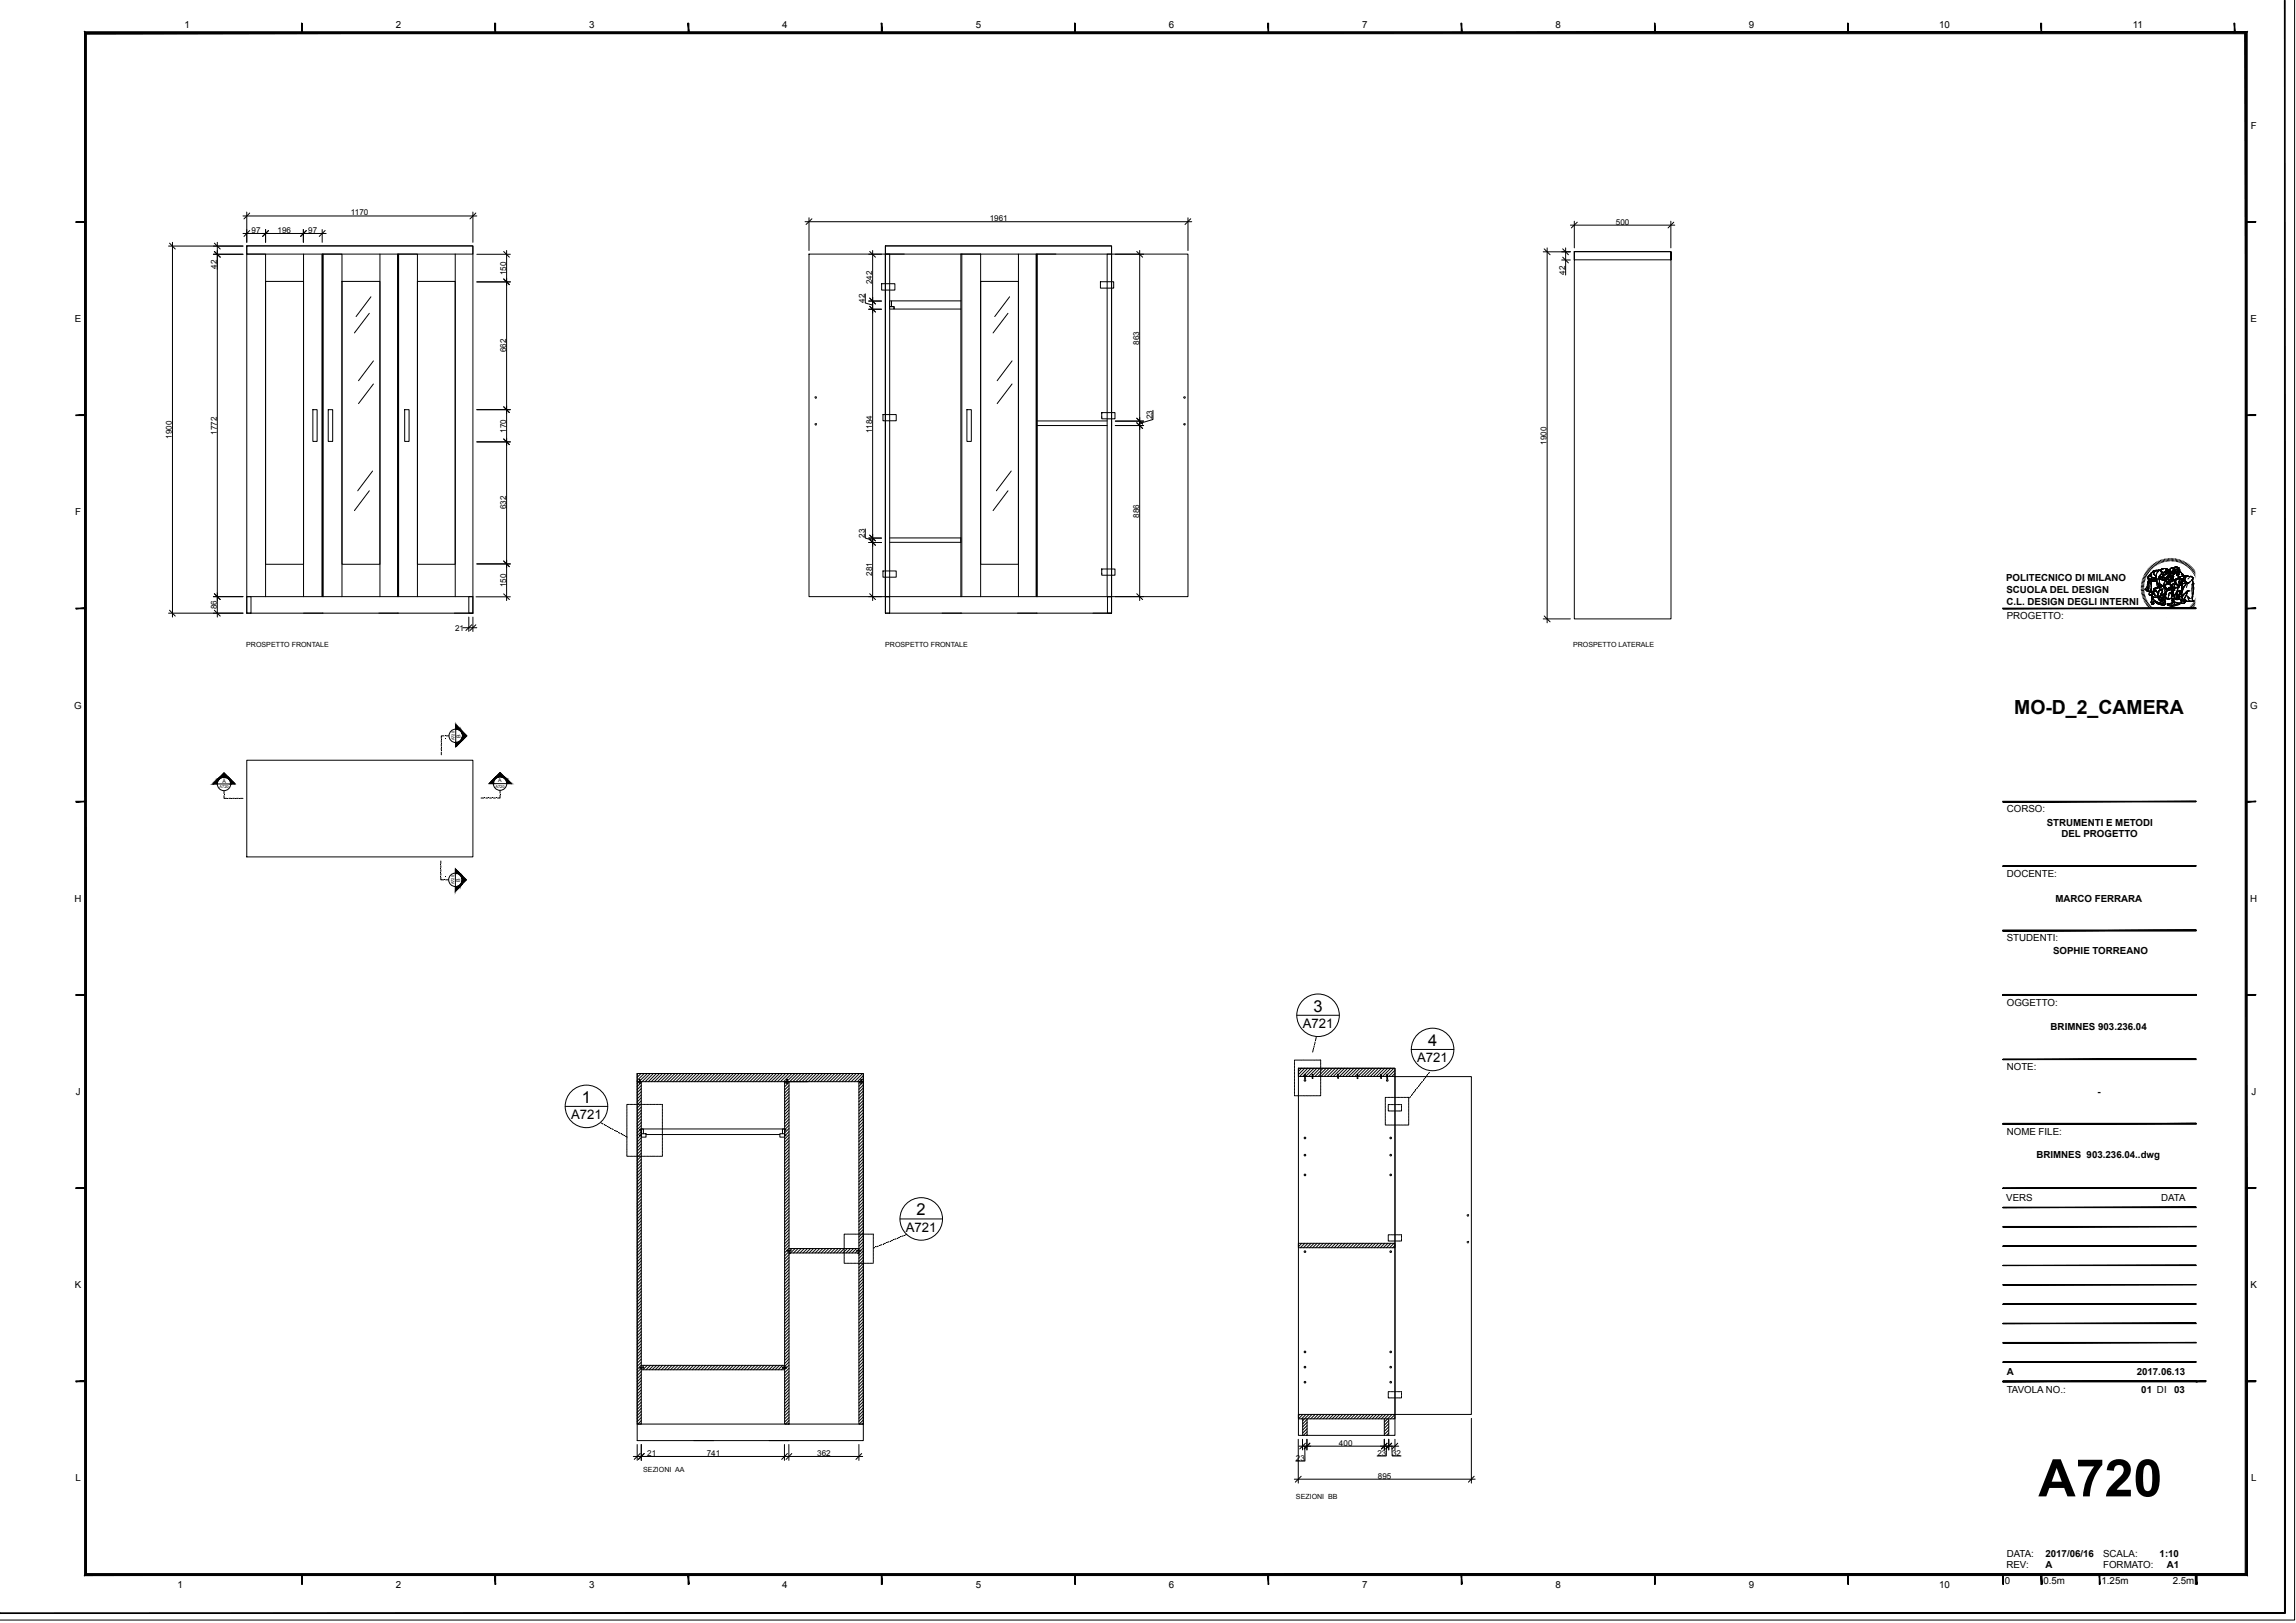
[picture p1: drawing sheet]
<svg xmlns="http://www.w3.org/2000/svg" width="594mm" height="420mm" viewBox="0 0 594 420" stroke-linecap="round" stroke-linejoin="round" font-family="sans-serif">
<defs><g id="words">
<text font-size="13.4" x="527.3" y="387.2">A720</text>
<text font-size="5" x="521.1" y="184.7">MO-D_2_CAMERA</text>
<g font-size="4.3">
<text x="339.8" y="261.8">3</text>
<text x="369.4" y="270.6">4</text>
<text x="150.5" y="285.3">1</text>
<text x="237.2" y="314.5">2</text>
</g>
<g font-size="3.4">
<text x="337" y="266.1">A721</text>
<text x="366.6" y="274.9">A721</text>
<text x="147.7" y="289.7">A721</text>
<text x="234.4" y="318.8">A721</text>
</g>
<g font-size="2.5">
<text x="47.8" y="7.3">1</text>
<text x="102.4" y="7.3">2</text>
<text x="152.4" y="7.3">3</text>
<text x="202.4" y="7.3">4</text>
<text x="252.4" y="7.3">5</text>
<text x="302.4" y="7.3">6</text>
<text x="352.4" y="7.3">7</text>
<text x="402.4" y="7.3">8</text>
<text x="452.4" y="7.3">9</text>
<text x="501.7" y="7.3">10</text>
<text x="551.8" y="7.3">11</text>
<text x="582.3" y="33.4">F</text>
<text x="19.4" y="83.4">E</text>
<text x="582.3" y="83.4">E</text>
<text x="19.4" y="133.4">F</text>
<text x="582.3" y="133.4">F</text>
<text x="519" y="150.4">POLITECNICO DI MILANO</text>
<text x="519.1" y="153.4">SCUOLA DEL DESIGN</text>
<text x="519.1" y="156.4">C.L. DESIGN DEGLI INTERNI</text>
<text x="519.2" y="160.2">PROGETTO:</text>
<text x="19.2" y="183.4">G</text>
<text x="582.1" y="183.4">G</text>
<text x="519.2" y="210.2">CORSO:</text>
<text x="529.5" y="213.7">STRUMENTI E METODI</text>
<text x="533.3" y="216.7">DEL PROGETTO</text>
<text x="519.2" y="226.9">DOCENTE:</text>
<text x="19.3" y="233.4">H</text>
<text x="531.7" y="233.4">MARCO FERRARA</text>
<text x="582.2" y="233.4">H</text>
<text x="519.2" y="243.6">STUDENTI:</text>
<text x="531.2" y="247">SOPHIE TORREANO</text>
<text x="519.2" y="260.2">OGGETTO:</text>
<text x="530.5" y="266.5">BRIMNES 903.236.04</text>
<text x="519.2" y="276.9">NOTE:</text>
<text x="19.6" y="283.3">J</text>
<text x="542.6" y="283.3">-</text>
<text x="582.5" y="283.3">J</text>
<text x="519.2" y="293.6">NOME FILE:</text>
<text x="526.8" y="299.8">BRIMNES 903.236.04..dwg</text>
<text x="519" y="310.9">VERS</text>
<text x="559.1" y="310.9">DATA</text>
<text x="19.4" y="333.3">K</text>
<text x="582.3" y="333.3">K</text>
<text x="519.2" y="355.9">A</text>
<text x="552.8" y="355.9">2017.06.13</text>
<text x="519.2" y="360.4">TAVOLA NO.:</text>
<text x="554" y="360.4">01 DI</text>
<text x="562.5" y="360.4">03</text>
<text x="19.5" y="383.3">L</text>
<text x="582.4" y="383.3">L</text>
<text x="519.1" y="405.8">REV:</text>
<text x="519.2" y="402.9">DATA:</text>
<text x="529.2" y="405.9">A</text>
<text x="529.2" y="402.8">2017/06/16</text>
<text x="544.1" y="402.9">SCALA:</text>
<text x="544.1" y="405.9">FORMATO:</text>
<text x="558.7" y="402.8">1:10</text>
<text x="560.6" y="405.9">A1</text>
<text x="45.9" y="410.9">1</text>
<text x="102.4" y="410.9">2</text>
<text x="152.4" y="410.9">3</text>
<text x="202.4" y="410.9">4</text>
<text x="252.4" y="410.9">5</text>
<text x="302.4" y="410.9">6</text>
<text x="352.4" y="410.9">7</text>
<text x="402.4" y="410.9">8</text>
<text x="452.4" y="410.9">9</text>
<text x="501.7" y="410.9">10</text>
<text x="518.7" y="410">0</text>
<text x="528.7" y="410">0.5m</text>
<text x="543.7" y="410">1.25m</text>
<text x="562.1" y="410">2.5m</text>
</g>
<g font-size="2.1">
<text x="90.8" y="55.8">1170</text>
<text x="256.1" y="57.2">1961</text>
<text x="418" y="58.1">500</text>
<text x="65.1" y="60.3">97</text>
<text x="71.8" y="60.3">196</text>
<text x="79.8" y="60.3">97</text>
<text x="56.1" y="69.6" transform="rotate(-90 56.1 69.6)">42</text>
<text x="130.9" y="71.2" transform="rotate(-90 130.9 71.2)">150</text>
<text x="404.9" y="71.1" transform="rotate(-90 404.9 71.1)">42</text>
<text x="225.7" y="73.6" transform="rotate(-90 225.7 73.6)">242</text>
<text x="223.8" y="78.3" transform="rotate(-90 223.8 78.3)">42</text>
<text x="294.7" y="89.2" transform="rotate(-90 294.7 89.2)">863</text>
<text x="130.9" y="91.2" transform="rotate(-90 130.9 91.2)">662</text>
<text x="44.5" y="113.6" transform="rotate(-90 44.5 113.6)">1900</text>
<text x="56.1" y="112.5" transform="rotate(-90 56.1 112.5)">1772</text>
<text x="130.9" y="112" transform="rotate(-90 130.9 112)">170</text>
<text x="225.6" y="111.9" transform="rotate(-90 225.6 111.9)">1184</text>
<text x="298.2" y="108.5" transform="rotate(-90 298.2 108.5)">23</text>
<text x="400.1" y="115.1" transform="rotate(-90 400.1 115.1)">1900</text>
<text x="130.9" y="131.8" transform="rotate(-90 130.9 131.8)">632</text>
<text x="294.7" y="134" transform="rotate(-90 294.7 134)">886</text>
<text x="223.7" y="139.2" transform="rotate(-90 223.7 139.2)">23</text>
<text x="225.6" y="149" transform="rotate(-90 225.6 149)">281</text>
<text x="130.9" y="152" transform="rotate(-90 130.9 152)">150</text>
<text x="56.1" y="157.7" transform="rotate(-90 56.1 157.7)">86</text>
<text x="117.7" y="163.2">21</text>
<text x="167.5" y="376.8">21</text>
<text x="182.8" y="376.8">741</text>
<text x="211.4" y="376.8">362</text>
<text x="346.4" y="374.1">400</text>
<text x="356.4" y="376.7">23</text>
<text x="360.1" y="376.7">32</text>
<text x="335.3" y="378">23</text>
<text x="356.5" y="382.7">895</text>
</g>
<g font-size="1.8">
<text x="63.7" y="167.5">PROSPETTO FRONTALE</text>
<text x="229" y="167.5">PROSPETTO FRONTALE</text>
<text x="407" y="167.5">PROSPETTO LATERALE</text>
<text x="166.4" y="380.8">SEZIONI AA</text>
<text x="335.3" y="387.9">SEZIONI BB</text>
</g>
<g font-size="1.4">
<text x="119.2" y="190.9" transform="rotate(-90 119.2 190.9)">B</text>
<text x="57.5" y="202.6">A</text>
<text x="128.9" y="202.4">A</text>
<text x="119.1" y="228.1" transform="rotate(-90 119.1 228.1)">B</text>
</g>
<g font-size="1">
<text x="117.6" y="191.6" transform="rotate(-90 117.6 191.6)">A720</text>
<text x="56.8" y="203.9">A720</text>
<text x="128.2" y="203.8">A720</text>
<text x="117.5" y="228.9" transform="rotate(-90 117.5 228.9)">A720</text>
</g>
</g></defs>
<g fill="none" stroke="#000" stroke-width=".26">
<path d="M593.6 .1v419.1h-593.6M62.9 55.9h60.5M63.8 54.9v7.8M64.6 55.1l-1.5 1.6M64.6 59.7l-1.5 1.5M68.7 59.4v3.3M69.5 59.7l-1.6 1.5M78.5 59.4v3.3M79.2 59.7l-1.4 1.5M83.4 59.4v3.3M84.1 59.7l-1.5 1.5M122.3 54.9v7.8"/>
<path d="M123.1 55.1l-1.5 1.6M208.3 57.4h100M209.3 56.4v8.4M210.1 56.6l-1.6 1.5M307.3 56.4v8.4M308.1 56.6l-1.5 1.5M406.3 58.3h27M407.3 57.2v6.9M408.1 57.5l-1.6 1.5M432.3 57.2v6.9M433 57.5l-1.5 1.5M43.6 63.7h19.3"/>
<path d="M43.9 62.9l1.4 1.5M44.6 62.7v97M55.2 65.8h7.7M55.5 62.9l1.5 1.5M55.5 65.1l1.5 1.5M56.2 62.7v7M56.2 64.8v94.9M62.9 60.4h21.5M63.8 63.6h58.5v95.1h-58.5zM63.8 63.6h58.5v2.2h-58.5zM63.8 65.8h4.9v88.6M68.7 72.8h9.8v73.2h-9.8z"/>
<path d="M78.5 65.8v88.6M83.4 65.8v88.6v-88.6h.2v88.6M83.6 65.8h4.9v88.6M88.5 72.8h9.8v73.2h-9.8zM96 76.8l-3.9 5.1M98.3 65.8v88.6M102.9 65.8v88.6v-88.6h.2v88.6M103.1 65.8h4.9v88.6M108 72.8h9.8v73.2h-9.8zM117.8 65.8v88.6M123.4 65.8h8.6M123.4 73h8.6"/>
<path d="M130.3 65.1l1.5 1.5M130.3 72.2l1.5 1.5M131.1 64.8v90.6M209.3 65.8h19.8v88.6h-19.8zM223.9 76v2.4l1.9 .6M224.7 65.8h3.3M224.7 77.9h3.3M225 65.1l1.5 1.5M225 77.1l1.5 1.6M225 79.3l1.5 1.4M225.8 64.8v90.6M228.1 73.4h3.4v1.7h-3.4z"/>
<path d="M229.1 63.6h58.5v95.1h-58.5zM229.1 63.6h58.5v2.2h-58.5zM229.1 65.8h1.1v88.6h-1.1zM229.1 65.8h4.8M230.1 77.9v1.4h1.2v.7h-1.2v-.7h.5v-1.4zM248.6 77.9h-18v1.4h.7v.7h17.3M248.8 65.8h4.9v88.6M253.7 72.8h9.8v73.2h-9.8zM261.2 76.8l-3.9 5.1M263.5 65.8v88.6M268.1 65.8v88.6v-88.6h.3v88.6M268.4 65.8h4.8"/>
<path d="M284.7 72.9h3.4v1.7h-3.4zM286.4 65.8h1.2v88.6h-1.2zM287.6 65.8h19.7v88.6h-19.7zM288.5 65.8h7.4M294.1 65.1l1.5 1.5M294.9 64.8v90.6M399.2 65.2h7.1M399.5 64.4l1.5 1.5M400.3 64.1v97.1M404 67.3h2.3M404.3 64.4l1.5 1.5M404.3 66.6l1.5 1.4"/>
<path d="M405 64.1v7.1M407.3 65.1h25v95.1h-25v-95.1v2.1h25v-2.1zM95.5 81.1l-3.8 5.1M96.6 93.4l-3.8 5.1M96.6 99.4l-3.8 5M224.7 80h3.3M260.8 81.1l-3.9 5.1M261.8 93.4l-3.8 5.1M261.8 99.4l-3.8 5M80.9 106h1.1v8.2h-1.1zM84.9 106h1.2v8.2h-1.2zM104.7 106h1.1v8.2h-1.1z"/>
<path d="M123.4 106h8.6M123.4 114.4h8.6M130.3 105.3l1.5 1.5M130.3 113.6l1.5 1.5M210.9 102.7v.2M210.9 109.6v.3M211.1 102.7l.1 .1M211.1 109.6l.1 .2M211.2 103l-.3 .1M211.2 109.9l-.3 .1M228.4 107.3h3.5v1.6h-3.5zM250.1 106h1.2v8.2h-1.2z"/>
<path d="M268.4 108.9h18M268.4 110.1h18M285 106.8h3.5v1.6h-3.5zM285 106.8v.2M285 107.8v.3M287.6 108.9v1.2M288.5 110.1h7.4M288.5 109h7.4M294.1 108.2l1.5 1.5M294.1 109.4l1.5 1.5M298.3 106.2v2.4l-3.4 1M306.4 102.7l-.1 .2"/>
<path d="M306.4 109.6l-.1 .3M306.5 102.7l.2 .1M306.5 109.6l.2 .2M306.6 103l-.2 .1M306.6 109.9l-.2 .1M95.5 127l-3.8 5.1M96.4 121.9l-3.9 5.1M223.9 136.9v2.3l1.9 .6M224.7 139.2h3.3M225 138.5l1.5 1.5M225 139.6l1.5 1.5M230.2 139.2h18.4"/>
<path d="M260.8 127l-3.9 5.1M261.6 121.9l-3.8 5.1M43.6 158.7h19.3M43.9 157.9l1.4 1.5M55.2 154.4h7.7M55.5 153.6l1.5 1.6M55.5 157.9l1.5 1.5M63.8 154.4h1.1v4.3h-1.1zM63.8 154.4h58.5M78.5 158.7h5.1M98 158.7h5.1M117.5 158.7h4.8"/>
<path d="M121.3 154.4h1v4.3h-1zM121.3 159.7v3.7M122.3 159.7v3.7M123.1 154.4h8.9M123.4 145.9h8.6M130.3 145.2l1.5 1.5M130.3 153.7l1.5 1.5M224.7 154.4h3.3M224.7 140.4h3.3M225 153.6l1.5 1.6M228.4 147.8h3.5v1.6h-3.5zM229.1 154.4h1.1v4.3h-1.1z"/>
<path d="M229.1 154.4h58.5M230.2 140.3h18.4M243.7 158.7h5.1M248.6 154.4v-88.6h.2v88.6M263.2 158.7h5.2M282.7 158.7h4.9M285 147.2h3.5v1.7h-3.5zM285 147.2v.3M285 148.3v.3M286.5 154.4h1.1v4.3h-1.1zM288.5 154.4h7.4M294.1 153.6l1.5 1.6"/>
<path d="M399.5 159.4l1.5 1.5M553.9 152.1l.7 .1M554 151.4l.7 .1M554 151.8h.7M554 151.1l.7 .1M554.1 150.7l.6 .1M554.1 150.4l.7 .1M554.2 150l.7 .2M554.4 149.7l.6 .2M554.5 149.4l.6 .2M554.6 149l.6 .3M554.6 152.5h-.7"/>
<path d="M554.7 152.8h-.7M554.7 153.1l-.7 .1M554.7 153.4l-.6 .2M554.8 148.7l.6 .3M554.8 153.8l-.7 .1M554.9 154.1l-.7 .1M554.9 148.4l.6 .3M555 152.5h.1M555 154.4l-.6 .2M555 152.4h.1M555.1 154.7l-.7 .2M555.1 152.4l-.2 .2 .3 .2"/>
<path d="M555.1 148.1l.6 .3M555.2 155l-.6 .2M555.3 152.8h.1M555.3 152.8l.2 .1M555.3 147.8l.6 .4M555.3 152.7v.1M555.4 155.3l-.7 .3M555.4 152.7h.1M555.4 152.9l.4 .1M555.4 152.7h-.1M555.5 155.5l-.6 .4M555.5 147.5l.6 .4"/>
<path d="M555.5 152.4l-.1 .3M555.5 152.4h.1M555.6 150.9h.1M555.6 152.3h.1M555.6 152.1h.1M555.6 152.1l-.1 .3M555.7 149.4h.1M555.7 153h.1M555.7 152.9h.1M555.7 155.8l-.6 .4M555.7 149.4l.3 .5M555.7 152.9l.2 .1"/>
<path d="M555.7 149.6h.1M555.7 152.8h.1M555.7 149.3h.1M555.8 152.8h.1M555.8 147.2l.5 .5M555.8 150h.1M555.8 149.7h.1M555.8 150.3l-.3 1.4-.4 .7M555.8 152.7l-.1 .2M555.8 150l.1 .2M555.8 150.3h.1M555.8 150.6v.1"/>
<path d="M555.8 149.8h.1M555.8 156.1l-.5 .4M555.8 149.2h.1M555.8 149.7v.1M555.8 149.8v.2M555.8 152.6v.2M555.9 150.2l-.1 .1M555.9 153h.1M555.9 150.5l-.3 1.6M555.9 149.2l-.2 .2M555.9 149.1v.1M555.9 149.1h.1"/>
<path d="M555.9 150.2h.1M555.9 150.2l.4 .1M555.9 152.3l-.1 .3M555.9 150.4h.1M555.9 149.1l-.2 .2M555.9 153l.2 .2M555.9 151.3l.1 .3M556 150.3h.1M556 153h.1M556 151.8l-.2 .8M556 151.5l-.1 .7M556 146.9l.5 .5"/>
<path d="M556 153.9l.3 .1M556 149.9h.1M556 150.7l-.1 .4M556 150.8h.1M556 150.3l-.1 .2M556 156.4l-.5 .4M556 149.9l.7-.1 .6 .2M556 153.1l.7 .1M556 150.7l-.1 .7M556 153.4v.6M556 150.6v.1M556.1 153.2h.1"/>
<path d="M556.1 153.1v.1M556.2 153.2h.1M556.2 148.7l-.3 .4M556.2 150.4h.1M556.2 150.4v.1M556.3 150.3h.1M556.3 154h.1M556.3 148.6h.1M556.3 146.7l.4 .5M556.3 156.6l-.6 .5M556.3 150.3l-.3 .4M556.3 150.3l.4 .1"/>
<path d="M556.3 150.3l-.1 .1M556.3 153.2l-.3 .3M556.3 148.6l-.3 .3M556.4 148.6h.1M556.4 148.5h.1M556.4 149.1h.1M556.4 149v.1M556.4 149.1l.3 .3M556.4 149.1l.1 .1M556.4 148.5v.1M556.4 148.8v.3M556.4 148.5l.1 .1"/>
<path d="M556.5 152.7h.1M556.5 156.9l-.5 .4M556.5 151v.3M556.5 152.9l.1 .2M556.5 148.6l-.1 .2M556.5 148.5l-.1 .3M556.5 153.1h.1M556.5 153.9h.1M556.5 146.4l.4 .5M556.5 152.5v.7M556.5 153.9l.3 .5M556.5 152.5v.2"/>
<path d="M556.5 151.3l.1 .6M556.5 152.5l.1 .7M556.5 150.9v.1M556.5 150.8v.1M556.6 153.2h.1M556.6 151.7v.5M556.6 152.2l-.1 .3M556.6 152.1v.1M556.6 154.3h.1M556.6 149.4h.1M556.6 155.5l-.1 .4 .2 .4M556.6 154.2l.1 .6"/>
<path d="M556.6 155.5h.1M556.6 154.2l.5 .3M556.7 150.4h.1M556.7 156.2h.1M556.7 156.3h.1M556.7 153.2h.1M556.7 157.1l-.5 .5M556.7 149.4l.3 .1M556.7 154.7h.1M556.7 156.2v.1M556.7 154.7v.1M556.7 150.4l-.2 .9"/>
<path d="M556.7 154.8l.5 .5M556.8 153.2h.1M556.8 156.3h.1M556.8 146.2l.4 .5M556.8 155l-.2 .5M556.8 155h-.1M556.8 153.2l.2 .2M556.8 154.9h.1M556.8 154.9v.1M556.8 154.9l.5 .4M556.9 155.9h.1M556.9 153.6h.1"/>
<path d="M556.9 153.6h.2M556.9 153.6l-.6 .4M556.9 155.9v.2M556.9 156.1h.1M556.9 156.3h.1M556.9 156.1h.2M556.9 149.4v.1M556.9 155.8h.1M556.9 157.3l-.4 .5M557 153.3h.1M557 156.2h.1M557 156.3h.1"/>
<path d="M557 153.3v.2M557 153.4h.1M557 153.5h.1M557 153.5l.4 .5M557 149.5h.1M557 156.2l-.3 .1M557 154.5h.1M557 153.5l.1 .1M557.1 156.1h.1M557.1 146l.3 .5M557.1 156.1l-.1 .1M557.1 147.8h.1"/>
<path d="M557.1 153.6h.1M557.1 157.5l-.4 .6M557.1 147.8l1.4-.2 .6 .3M557.1 147.8l-.6 .8M557.1 149.5l.1 .1M557.2 152.8h.1M557.2 152.4h.1M557.2 155.7l-.3 .2M557.2 152.8l.2 .1M557.2 148.5v.1M557.2 152.4v.4M557.2 155.6v.1"/>
<path d="M557.2 155.6l.4 .2M557.2 155.3l1.7 .8M557.2 149.6h.2M557.2 148.6l.6 .3M557.2 153h.1M557.2 148.6h.1M557.2 150v.1M557.3 155.6l-.1 .1M557.3 149.6h.1M557.3 155.3l.1 .1M557.3 155.6h.1M557.3 153.7h.1"/>
<path d="M557.4 152.9h.1M557.4 149.6h.1M557.4 145.8l.3 .6M557.4 152.9l-.4 .5M557.4 153.9v.1M557.4 149.6l.3 .1M557.4 154h.1M557.4 155.6l.1 .1M557.4 157.7l-.4 .6M557.4 154l.2 .1M557.5 155.7h.1M557.5 152.7l.1 .1"/>
<path d="M557.5 155.7l.1 .1M557.6 152.8l-.2 .1M557.6 154.1h.1M557.6 155.7v.1M557.6 152.7h.1M557.6 152.2l-.4 .2M557.6 152.7l.7 .7M557.6 154.1l.1 .1M557.6 152.2h-.1M557.6 155.8l.5 .4M557.7 154.2h.1M557.7 145.6l.3 .6"/>
<path d="M557.7 149.7l-.4 .3M557.7 149.7l-.1 .1M557.7 158l-.4 .5M557.7 149.7h.1M557.8 150h.1M557.8 149.9h.1M557.8 149.7h-.1M557.8 149v1l.4 2M557.8 150.3h.1M557.8 150.3l-1.1 .1M557.8 148.9v.1M557.9 148.5l-.1 .5"/>
<path d="M557.9 148.5h.1M558 145.4l.3 .6M558 158.1l-.4 .6M558 152.1h.1M558 150.7h.1M558 150.7l.1 .1M558 156.1h.1M558 150.7v.1M558.1 156.1h.1M558.1 150.8h.1M558.1 150.8l.2 .3M558.1 150.8v.1"/>
<path d="M558.1 156.2l1.8 .4 .3-.3M558.1 156.1v.1M558.2 147.9h.1M558.2 152h.1M558.2 147.9l-.3 .6M558.2 158.3l-.3 .6M558.3 154.4h.1M558.3 151.1h.1M558.3 145.3l.3 .6M558.3 154.4l-1.2 .1M558.3 154.4l.2 .6M558.3 153.4h.1"/>
<path d="M558.3 151.8l.2 .3M558.3 153.4v1M558.3 151.1v.2M558.3 151.8l.1 .1M558.3 154.7h.1M558.3 151.3h.1M558.4 151.9h.1M558.4 151.9l-.8 .3M558.4 151.3l-.1 .5M558.4 147.6h.1M558.4 147.6a1.11 1.11 0 0 0-1.2 .9M558.4 151.5h.1"/>
<path d="M558.4 154.9h.1M558.5 155h.1M558.5 149.5h.1M558.5 151.5h.1M558.5 149.5v.1M558.5 149.6l.1 .4a1.42 1.42 0 0 0 .5 1.4M558.5 149.7h.1M558.5 147.6h.1M558.5 158.4l-.3 .7M558.6 152.1h.1M558.6 155.1h.1M558.6 145.1l.3 .6"/>
<path d="M558.6 155v.1M558.6 155.1l.1 .2M558.6 155.3l.1 .1M558.6 155.3h.1M558.6 155.4h.1M558.7 155.3h.1M558.7 155.1h.1M558.7 149h.1M558.7 149l-.2 .5M558.7 155.4h.1M558.7 155.2h.1M558.7 155.3l-.1 .1"/>
<path d="M558.7 155.1v.1M558.8 149.7h.1M558.8 149.5h.1M558.8 152.1h.1M558.8 154.4h.1M558.8 149.4a.53 .53 0 0 0 .6 .6M558.8 152.1h-.3M558.8 154.4l.2 .2M558.8 149.4l-.3 .2M558.8 156.1h.1M558.8 151.9h.1M558.8 154.5h.1"/>
<path d="M558.8 155.4h.1M558.8 149.7v.1M558.8 151.9v.2M558.8 147.7h.1M558.8 151.8h.1M558.8 152.6h.1M558.8 158.5l-.3 .7M558.8 152.6l.6 .4M558.9 151.7h.1M558.9 155.3h.1M558.9 156.1h.1M558.9 155.3l-.2 .1"/>
<path d="M558.9 155.3l-.1 .1M558.9 154.1l-.1 .3M558.9 156.1l.5 .2M558.9 154h.1M558.9 154.1h.1M558.9 155.2h.1M558.9 145l.3 .6M558.9 151.4h.2M558.9 151.6l-.1 .3M558.9 151.3v.1M558.9 154v.1M558.9 155.2v.1"/>
<path d="M558.9 155.2l.2 .3M559 149.4h.1M559 151.6h.1M559 154.6h.1M559 151.4h.1M559 156.1h.1M559 147.5h.1M559 147.5l-.2 .2M559 147.5l-.2 .1M559 149.4h-.2M559 151.6l-.1 .1M559 149.3h.1"/>
<path d="M559 155h.1M559 147.4h.1M559 147.8l.1 .1M559 147.4v.1M559 149.3v.1M559 155l.3 .4M559 155l.1 .1M559 155l.1 .4M559.1 147.4h.1M559.1 151.6h.1M559.1 153.8h.1M559.1 148.6l-.4 .4"/>
<path d="M559.1 147.4h-.1M559.1 148.6v.1M559.1 150h.1M559.1 154.6v.1M559.1 153.8l-.2 .2M559.1 155.2h.1M559.1 155.5h.1M559.1 155.5v.1M559.1 154.7h.1M559.1 153.7h.1M559.1 155.4h.1M559.1 151.4h.1"/>
<path d="M559.1 155.6h.1M559.1 158.7l-.2 .6M559.1 151.4l.2 .1M559.1 151.6h-.1M559.1 148h.1M559.1 147.3h.1M559.1 147.9v.1M559.1 155.4l.1 .1M559.1 148.6h.1M559.1 148v.6M559.2 147.3h.1M559.2 151.6h.1"/>
<path d="M559.2 155h.1M559.2 155.5h.1M559.2 155.5l-.1 .1M559.2 148l.3 .2M559.2 148.4l-.1 .2M559.2 154.7l.4 .4M559.2 155l.3 .2M559.2 155l.1 .1M559.2 148l.1 .1M559.2 150h.1M559.2 153.4h.1M559.2 154.7h.1"/>
<path d="M559.2 154.8h.1M559.2 153.4l-.1 .3M559.2 150h.4M559.2 151.5h.1M559.2 147.3h.2M559.2 147.3l-.1 .1M559.2 154.7v.1M559.3 154.8h.1M559.3 155.1h.1M559.3 155.4h.1M559.3 144.9l.2 .6M559.3 153.4h-.1"/>
<path d="M559.3 154.8l.1 .1M559.3 148.1h.1M559.3 155.4v.1M559.3 155.1v.1M559.3 147.3l-.2 .1M559.3 155.2h.1M559.3 151.5h.1M559.3 148.2h.1M559.3 151.5l.1 .1M559.3 148.2h.5M559.3 155.2l.1 .2M559.4 147.3h.1"/>
<path d="M559.4 148.1h.1M559.4 151.6h.1M559.4 155.5h.1M559.4 152.5h.1M559.4 151.6h-.3M559.4 151.5v.1M559.4 148.1l-.1 .1M559.4 151.6l.4 .1M559.4 155.3v.1M559.4 154.9h.1M559.4 155.4h.1M559.4 156.3h.1"/>
<path d="M559.4 149.9v.1M559.4 155.4v.1M559.4 149.9l.2 .1M559.4 147.2v.1M559.4 147.2h.1M559.4 150h.1M559.4 158.8l-.2 .6M559.4 147.2h.9M559.4 153h.1M559.5 147.2h.1M559.5 149.2h.1M559.5 153.9h.1"/>
<path d="M559.5 150l.1 .1M559.5 153v.3l-.3 .2M559.5 155l.1 .1M559.5 153.9l.2 .7M559.5 149.2l-.5 .1M559.5 156.6h.1M559.5 155.2h.1M559.5 149.4l-.1 .5M559.5 147.1l-.1 .1M559.6 150h.1M559.6 155.1h.1M559.6 155.2h.1"/>
<path d="M559.6 148.9h.1M559.6 149.1h.1M559.6 148.2h.1M559.6 148.9l-.2 .2M559.6 150v.1M559.6 149.2l.2 .2M559.6 148.9v.2M559.6 155.1v.1M559.6 144.7l.2 .7M559.6 152.5a1.03 1.03 0 0 0-1.2 .7l-.1 .2M559.6 149.1l-.1 .1M559.6 149.4h.1"/>
<path d="M559.6 148.6h.1M559.6 150.1h.4M559.6 148.6l.3 .1M559.6 148.6l-.5 .1M559.7 148.1v.1M559.7 148.6h.1M559.7 148.6l-.1 .3M559.7 148.6l-.6 .1M559.7 154.5l.2 .6M559.7 156h.1M559.7 148.1h.1M559.7 149.6h.1"/>
<path d="M559.7 154.6h.1M559.7 158.9l-.1 .7M559.7 149.3v.1M559.8 148.1h.1M559.8 149.4h.1M559.8 149.6h.1M559.8 152.1h.1M559.8 148.1v.1M559.8 155.9v.1M559.8 156h-.1M559.8 156l-.8 .1M559.8 149.4l-.4 .1"/>
<path d="M559.8 152.1l.1 .1M559.8 151.5v.2M559.8 148.2h.1M559.8 152.2h.1M559.8 151.7l.2 .1M559.9 153.7h.1M559.9 155.1h.1M559.9 149.4h.1M559.9 149.4l.4 .1M559.9 153.7l-.2 .1M559.9 155.1v.1M559.9 147.1h.1"/>
<path d="M559.9 148.1h.1M559.9 148.7h.1M559.9 155.2h.1M559.9 149.5h.1M559.9 151.7l.2 .2M559.9 153.7l-.3 .2-.5-.2M559.9 155.1l.1 .4M559.9 152.6l.3 .4-.2 .5M559.9 149.4v.1M559.9 149.5l-.2 .1M559.9 148.1l-.1 .1M559.9 154.4l-.2 .2"/>
<path d="M559.9 154.4l.6 .6M559.9 155.6h.1M559.9 155.6l-.1 .3M559.9 152.2l.6 .4M559.9 156.5h.1M560 151.5h.1M560 150.1h.1M560 151.8h.1M560 155.5h.1M560 154.4h.1M560 144.7l.1 .6M560 155.5l-.1 .1"/>
<path d="M560 148.1h-.3M560 155.5l.1 .1M560 150h.1M560 153.5h.1M560 155.6h.1M560 151.9h.1M560 150.6l-.2 .8M560 148.1h.1M560 151.9l.1 .1M560 153.5l-.1 .2M560 148.7h.1M560 147.1l.2 .1"/>
<path d="M560.1 152h.1M560.1 149.9h.1M560.1 148.7h.1M560.1 159l-.2 .6M560.1 152l.7 .7M560.1 151.9l.1 .2M560.1 155.6l.1 .7M560.1 149.8l-.1 .3M560.1 156.4h.1M560.1 149.8h.1M560.1 149.6l.1 .1M560.1 154.5l.1 .1"/>
<path d="M560.1 152.1h.1M560.1 149.4h.1M560.1 151.4h.1M560.1 152v.1M560.1 147.1l.1 .1M560.2 148h.1M560.2 149.5h.1M560.2 149.7h.1M560.2 156.3h.1M560.2 153.9l-.3 .5M560.2 149.7v.1M560.2 154.1h.1"/>
<path d="M560.2 149.8h-.1M560.2 148.5v.1M560.2 154.1l-.3 .3M560.2 152.1h.1M560.2 147.2h.1M560.2 148.6h.1M560.2 152.2h.1M560.2 152.1v.1M560.2 148.6l-.1 .1M560.2 153.9h.1M560.2 151.3h.1M560.2 149.6h.1"/>
<path d="M560.2 150.3h.1M560.2 147.9h.1M560.2 150.3l.4 .3h.4M560.2 153.9v.2M560.2 147.9l-.1 .1M560.2 149.6h-.1M560.2 150.4h.1M560.2 148.1l.3 .1M560.3 153.8h.1M560.3 151.3h.1M560.3 150.4h.1M560.3 149.6h.1"/>
<path d="M560.3 148.6h.1M560.3 153.8l-.1 .1M560.3 150.4a1.26 1.26 0 0 0-.5 1.3M560.3 147.2l.3 .1M560.3 150.2l-.1 .1M560.3 154.8h.1M560.3 147.8h.1M560.3 149.5h.1M560.3 154.7h.1M560.3 144.6l.2 .7M560.3 151.3l-.4 .3 .1 .2M560.3 147.8h.2"/>
<path d="M560.3 150.2l-.1 .2M560.3 150.2h.1M560.3 147.2l.2 .1M560.3 147.8l-.1 .1M560.3 148.1v.1M560.3 152.3h.1M560.3 149.5v.1M560.3 147.8l-.3 .3M560.3 152.3l.2 .2M560.3 153.7v.1M560.4 150.1h.1M560.4 147.8h.1"/>
<path d="M560.4 148.5h.1M560.4 159l-.1 .7M560.4 153.3l-.4 .2M560.4 150.5h.1M560.4 147.7v.1M560.4 153.6l-.1 .2M560.4 151.2l-.1 .1M560.4 150.1l-.1 .1M560.4 153.6l-.1 1.1M560.4 147.7l-.1 .1M560.4 148.5l-.1 .1M560.4 152.4h.1"/>
<path d="M560.4 152.5h.1M560.4 147.2h.1M560.4 152.4v.1M560.4 153.2v.1M560.4 150l-.1 .2M560.4 152.4l.1 .2M560.5 151.1h.1M560.5 150.5h.1M560.5 150h.1M560.5 147.8h.1M560.5 148.5h.1M560.5 149.9h.1"/>
<path d="M560.5 151.1l-.1 .1M560.5 149.9v.1M560.5 152.5v.2M560.5 147.8l.1 .1M560.5 147.8v.1M560.5 150l-.1 .1M560.5 152.7h.1M560.5 152.5h.1M560.5 153h.1M560.5 152.9h.1M560.5 147.3h.1M560.5 152.8h.1"/>
<path d="M560.5 152.5l.2 .2M560.5 151.1l-.5 .7M560.5 153l-.1 .6M560.5 149.7v.3M560.5 150.5v.1M560.5 152.7v.3M560.5 153l-.1 .3M560.5 149.8v.1M560.5 149.6h.1M560.5 150.6h.1M560.5 148.3v.2M560.5 147.9l.2 .1"/>
<path d="M560.5 148.3v.1M560.6 151.1h.1M560.6 155l-.2-.1 .4 .2M560.6 151.1h-.1M560.6 151.1h.6M560.6 152.6h-.1M560.6 147.3l.3 .3M560.6 149.4l-.1 .1M560.6 147.9l.1 .1M560.6 155h.1M560.6 149.5l-.1 .2M560.6 152.4h-.1"/>
<path d="M560.6 149.3h.1M560.6 147.3h.1M560.6 148.1h.1M560.6 148.1l-.1 .2M560.6 149.2v.1M560.6 152.6l.1 .1M560.7 152.7h.1M560.7 152.4h.1M560.7 148.3h.1M560.7 144.6v.6M560.7 148.3h.3M560.7 148l-.1 .1"/>
<path d="M560.7 149.2l-.1 .2M560.7 149.2h.1M560.7 148h.1M560.7 159.1l-.1 .6M560.7 155l.1 .1M560.7 148.3v.1M560.7 151.1h.1M560.7 148.4h.1M560.7 148.2h.1M560.7 150.6h.1M560.7 149.1h.1M560.7 147.4h.1"/>
<path d="M560.7 149.1v.1M560.8 155.1h.1M560.8 152.5h.1M560.8 152.4h.1M560.8 148.2h.1M560.8 156.3h.1M560.8 149.1h.1M560.8 147.5h.1M560.8 152.7h.2M560.8 152.5h-.4M560.8 156.3v.3M560.8 156.3l1.1 .4"/>
<path d="M560.8 148.2l-.1 .1M560.8 156.3l-.1 .3 1.2 .4M560.8 152.3h.1M560.8 148.4h.1M560.8 150.6h.1M560.8 152.4l-.4-.1v.2M560.8 152.4v.1M560.8 152.3v.1M560.8 154.9v.2M560.9 147.9h.1M560.9 147.5h.1M560.9 149.4l.2 .6"/>
<path d="M560.9 148.3h.1M560.9 147.7h.1M560.9 152.3h.1M560.9 152.3l-.1 .1M560.9 147.7v.1M560.9 147.5v.5h-.2M560.9 149.3v.1M560.9 149.4h.1M561 152.2h.1M561 148.4h.1M561 152.3l-.3 .1M561 152.2l-.1 .1"/>
<path d="M561 148.4l.1 .2M561 152.2v.1M561 152.8h.1M561 149.1h.1M561 149h.1M561 150.6h.1M561 154h.1M561 144.5l.1 .7M561 159.1v.7M561 154l-.2 1M561 149.1l-.1 .2M561.1 150.6h.1"/>
<path d="M561.1 152.2h.1M561.1 148.1h.1M561.1 152.7h.1M561.1 151.1l.3 .2M561.1 151.1l-.7 .1M561.1 151.1l.1 .1M561.1 150h.1M561.1 150.5v.1M561.1 152.6h.1M561.1 147.9h.1M561.1 152.7l-.1 .1M561.1 153.5l-.1 .5"/>
<path d="M561.1 150.5l-.4 .1M561.1 147.8v.3M561.1 150v.1M561.1 150.1v.4M561.1 147.9l.4-.1 .4 .3M561.1 148.9l-.1 .2M561.1 150.1v.5M561.2 151.2h.1M561.2 148.6h.1M561.2 148.9h.1M561.2 149.4h.1M561.2 150.3h.1"/>
<path d="M561.2 152.7h-.2M561.2 152.7h.1M561.2 152.2v.1M561.2 151.1l.4 .2M561.2 155l-.3 .1M561.2 150.3l-.1 .1M561.2 152.1h.1M561.2 152.5h.1M561.2 148.9v.1M561.2 152.5h.2M561.2 152.3h.1M561.2 152.1l-.2 .2"/>
<path d="M561.2 152.1l-.1 .1M561.3 152.6h.1M561.3 149h.1M561.3 152.3h-.1M561.3 148.6h.1M561.3 152.3h.1M561.3 150.6h.1M561.3 152.5h.1M561.3 152.5l-.1 .2M561.3 147.7h.1M561.3 149.3h.1M561.3 148.9a.79 .79 0 0 0-.8 .8"/>
<path d="M561.3 159.1v.7M561.3 149.3l-.1 .1M561.3 150.6h.2M561.3 152l-.1 .1M561.3 148.9l-.2 .1M561.3 148.9h.2M561.3 148.2l-.6 .1M561.3 148.2l.1 .1M561.3 148.2l.2 .1M561.4 152h.1M561.4 152l-.2 .1M561.4 144.5v.7"/>
<path d="M561.4 151.3h.1M561.4 152l-.1 .1M561.4 152h.2l-.1 .2M561.4 152.5h.1M561.4 152.2h.1M561.4 153.4h.1M561.4 149h.1M561.4 148.2h.1M561.4 148.1h.1M561.4 148.9h.1M561.4 148.1v.1M561.4 152.2v.3"/>
<path d="M561.4 153.4l.5 .2M561.4 148.2l.1 .1M561.4 149l.2 .1M561.4 148.3h.1M561.5 152.2h.1M561.5 153.3h.1M561.5 148.3h.1M561.5 148.1h.1M561.5 150.6v.7M561.5 153.3l-.1 .1M561.5 152h.1M561.5 151.3l.1 .1"/>
<path d="M561.5 148.9l.1 .1M561.5 148.1h-.1M561.5 148.1l.2 .2M561.5 149.1h.1M561.5 148.9h.1M561.5 148.1l.1 .1M561.5 149.1l.2 .2M561.5 152h.3M561.5 153.3l.1 .1M561.5 148.9l.3 .4M561.5 148.6h.1M561.6 153.3h.1"/>
<path d="M561.6 152h.1M561.6 149.2h.1M561.6 148.1v.1M561.6 151.3l.1 .2M561.6 154.9h.2M561.6 154.9l-.4 .1M561.6 154.9l-.8 .2M561.6 149.2l.2 .2M561.6 148.6h-.3M561.6 149h.1M561.6 152v.1M561.6 151.4h.1"/>
<path d="M561.6 152.1h.1M561.6 148.2h.1M561.6 149.7h.1M561.6 148.2l.1 .3-.5 .1M561.6 151.4l.1 .2M561.6 153.4l.1 .1M561.6 147.8l.1 .1M561.7 151.6h.1M561.7 151.5h.1M561.7 153.5h.1M561.7 149.2h.1M561.7 148.4h.1"/>
<path d="M561.7 149.1h.1M561.7 149.2l.1 .2M561.7 159.1v.7M561.7 151.6l.1 .4M561.7 151.6l.2 .3M561.7 150.5l-1.2 .1M561.7 149.1l.3 .3M561.7 149.3h.1M561.7 144.5v.7M561.7 149.3l.1 .1M561.7 152v.1M561.7 151.6l.1 .1"/>
<path d="M561.7 150.5l-.2 .1M561.7 150.2l.1 .2M561.7 153.4v.1M561.8 152h.1M561.8 149.4h.1M561.8 149.2h.1M561.8 150.3h.1M561.8 150.4l-.2 .2M561.8 149.4v.2M561.8 147.9l.1 .2M561.8 153.3h.1M561.8 153.4h.1"/>
<path d="M561.8 149.5h.1M561.8 153.3v.1M561.8 153.4h-.2M561.8 154.8l.1 .6M561.8 149.6l-.2 .1M561.8 149.6h.1M561.8 150.4h.1M561.8 149.4l-.1 .1M561.8 150.3l-.1 .2M561.8 154.9h.1M561.8 156.8h.1M561.8 149.7h.1"/>
<path d="M561.8 149.9h.1M561.8 149.3h.1M561.8 149.9l-.1 .1 .1 .3M561.8 149.3v.1M561.8 149.6v.7M561.8 149.3l.1 .2M561.8 149.7l.1 .2M561.8 156.8l.1 .2M561.8 156.9v.1M561.9 150.3h.1M561.9 153h.1M561.9 153.9h.1"/>
<path d="M561.9 151.9h.1M561.9 147h.1M561.9 149.9h.1M561.9 151.9l-.1 .1M561.9 147l-.6 .4v.4M561.9 156.7v.3M561.9 154h.1M561.9 149.9l-.7 .1M561.9 156.7l-.1 .1M561.9 148.4h-.2M561.9 152.9h.1M561.9 153.7h.1"/>
<path d="M561.9 155.5h.1M561.9 155.4h.1M561.9 149.5h.1M561.9 148.3h.1M561.9 148.1h.1M561.9 149.4h.1M561.9 153.3h.1M561.9 156.1h.1M561.9 152.9l-.1 .4M561.9 148.1l.1 .2M561.9 153.3l.1 .2M561.9 153.6v.4"/>
<path d="M561.9 155.4v.1M561.9 156.1l-1.1 .2M561.9 156.1l-.1 .3 .2-.3M562 150.3h.1M562 152.8h.1M562 154h.1M562 154.2h.1M562 149.7h.1M562 147h.1M562 153.5h.1M562 151.7h.1M562 149.5h.1"/>
<path d="M562 151.8h.1M562 154.2l-.2 .6M562 149.4v.3M562 153.5v.1M562 153.6l-.1 .1M562 152.8l-.1 .1M562 153.6h-.1M562 154h-.1M562 149.6l.1 .1M562 152.3l-.1 .1M562 155.5h.1M562 152.2h.1"/>
<path d="M562 152.2l-.1 .7M562 151.5v.3M562 159.1l.1 .7M562 151.6v.6M562 149.7l.1 .3M562 154.1v.1M562 155.5l-.1 .6M562 148.3l-.1 .1M562 147.9l.1 .4M562 149.7l.1 .1M562 146.9h.1M562.1 150.3h.1"/>
<path d="M562.1 149.9h.1M562.1 149.8h.1M562.1 153.4h.1M562.1 151.6l-.1 .1M562.1 150.3h-.3M562.1 148.2v.1M562.1 149.3l-.1 .1M562.1 149.9l.6 .2M562.1 150.2h.1M562.1 150h.1M562.1 149.2h.1M562.1 148.3h.1"/>
<path d="M562.1 144.5v.7M562.1 152.2h.1M562.1 150.2l-.1 .1M562.1 148.3v.9M562.1 149.8v.5M562.1 153.4l-.1 .1M562.1 149.2l-.2 .2M562.1 148.2l-.1 .1M562.1 153.3h.1M562.1 153.8h.1M562.1 150.9l-.1 .6M562.1 153.2v.2"/>
<path d="M562.1 153.8l-.1 .4M562.1 153.8l-.1 .2M562.1 150.1l.5 .2M562.2 147.7h.1M562.2 155l-.2 .5M562.2 147.6l.1 .6M562.2 155h.1M562.2 153.3h.1M562.2 148.1l.1 .1M562.2 152.1l-.2 .1M562.2 148.1h.1M562.3 147.3h.1"/>
<path d="M562.3 148.2h.1M562.3 152.1h.1M562.3 151.1l-.1 .1M562.3 155.4l.2 .5M562.3 147.3l-.1 .3M562.3 148.2v.3M562.3 155.4l-.3 .7M562.3 148.5h.1M562.3 159.1l.1 .7M562.3 148.4h.1M562.4 152.7h.1M562.4 147.1h.1"/>
<path d="M562.4 148.4h.1M562.4 151l-.3 .6M562.4 152.7l-.4 .1M562.4 151h.1M562.4 147.1l-.1 .2M562.4 148.4h-.1M562.4 148.5h.1M562.4 154.9h.1M562.4 154.9v.1M562.4 154.9l-.3 .2M562.4 146.9l.1 .1M562.4 146.9l-.4 .1"/>
<path d="M562.4 155l.1 .9M562.4 155l.2 1.3-.3-.9M562.4 146.9h.1M562.4 144.5v.7M562.4 154.3v.7M562.4 154.2v.1M562.5 147h.1M562.5 148.4h.1M562.5 154.1h.1M562.5 154.2h.1M562.5 146.9h.1M562.5 147l-.1 .1"/>
<path d="M562.5 146.9l-.1 .2M562.5 148.2h.1M562.5 155.9l-.5 .2M562.5 154.2l-.1 .1M562.5 148h.1M562.5 154.8v.1M562.5 148v.5h-.2M562.5 154.1v.1M562.5 154.1l-.1 .1M562.5 148.3v.1M562.6 148h.1M562.6 147.8v.2"/>
<path d="M562.6 154h.1M562.6 148l.2 .3M562.6 146.9l-.1 .1M562.6 147.9l-.1 .2M562.6 150.5h.1M562.6 150.3h.1M562.6 146.8h.1M562.6 147.7h.1M562.6 148.1h.1M562.6 151.9l.1 .2M562.6 150.4l.1 .1M562.6 150.3l.1 .1"/>
<path d="M562.6 151.9h.1M562.6 147.7v.1M562.7 150.3h.1M562.7 150.5h.1M562.7 152h.1M562.7 152.3h.1M562.7 152.3l-.6 1.5M562.7 159.1v.6M562.7 150.2v.4M562.7 150.6v.2M562.7 150.3h-.1M562.7 150.1h.1"/>
<path d="M562.7 150.8h.1M562.7 150.5v.3M562.7 150.1v.1M562.7 150.8l.1 .1M562.7 152.1h.1M562.7 147.5h.1M562.7 147.7h.1M562.7 151.2v.1M562.7 152.1l-.1 .2M562.7 150.8l.1 .2M562.7 152v.1M562.7 150h.1"/>
<path d="M562.7 148.3h.1M562.7 147.7l.2 .1M562.7 155.8l-.2 .1M562.7 155.8l1.2 .3M562.7 155.8l-.7 .3M562.8 150.9v.2M562.8 151l.2 .2M562.8 151.1v.1M562.8 151.1h.1M562.8 148.3h.1M562.8 148.2h.1M562.8 147.4l-.2 .4"/>
<path d="M562.8 151.1l-.3 .5 .1 .3M562.8 153.7l-.1 .2M562.8 144.6l-.1 .7M562.8 153.7l-.3 .4M562.8 147.8h.1M562.9 150h.1M562.9 148.1h.1M562.9 150.1h.1M562.9 151.1h.1M562.9 150.1l-.2 .5M562.9 150h-.1M562.9 151.1l.4 .4"/>
<path d="M562.9 146.7h.1M562.9 147.4h.1M562.9 147.4l-.2 .1M562.9 146.7l-.4 .2M562.9 149.9v.1M562.9 146.7l.4 .1M562.9 147.4h.3M562.9 155h.1M562.9 154.9h.1M562.9 149.8h.1M562.9 149.8v.1M562.9 148.3h.1"/>
<path d="M563 159l.1 .7M563 149.8l-.3 .4M563 151.2h.1M563 150l-.1 .1M563 154.7h.1M563 154.5h.1M563 150h.1M563 154.4l-.1 .7 .8-.1M563.1 147.4h.1M563.1 149.9h.1M563.1 151.3h.1M563.1 149.9l-.1 .1"/>
<path d="M563.1 149.7v.1M563.2 153.2h.1M563.2 147.9h.1M563.2 148.8h.1M563.2 154.2l-.1 .1M563.2 144.7l-.2 .6M563.2 149.7l-.2 .1M563.2 147.9v.1M563.2 148.8v.1M563.2 154.2l-.2 .2M563.2 146.7l.2 .2M563.2 151.3h.1"/>
<path d="M563.2 153h.1M563.2 153.8h.1M563.2 151.3l.2 .3M563.2 149.7h.1M563.2 153l-.1 .2M563.2 148.9h.1M563.2 153v1.2M563.2 148.5v.3M563.2 147.9l.2 .1M563.3 148.8h.1M563.3 148.9h.1M563.3 148.2h.1"/>
<path d="M563.3 158.9l.2 .7M563.3 148.2l-.4 .1M563.3 148.8v.1M563.3 148.2l-.1 .3M563.3 147.2l-.1 .2M563.3 151.5h.1M563.3 147.2h.1M563.3 149.8h.1M563.3 149.7h-.2M563.3 147.2l.1 .2M563.3 148.7v.1M563.3 147.3l.2 .2"/>
<path d="M563.3 148.7h.1M563.3 147.2l-.2 .2M563.4 146.9h.1M563.4 148.7h.1M563.4 147.4h.1M563.4 152.6h-.1M563.4 149.7h-.2M563.4 151.6h.1M563.4 146.9h.2M563.4 148.8h.1M563.4 149.7h.1M563.4 148.7l-.1 .1"/>
<path d="M563.4 148.8l.4 .6M563.4 148.7v.1M563.5 154.6h.1M563.5 151.9h.1M563.5 147.5v.3M563.5 153h-.3M563.5 154.6v.1M563.5 151.9l-.8 .1M563.5 151.2h.1M563.5 149.6h.1M563.5 148.6h.1M563.5 148.4h.1"/>
<path d="M563.5 154.4h.1M563.5 147.5h.1M563.5 151.5h.1M563.5 144.7l-.2 .7M563.5 149.7h-.1M563.5 151.5l-.1 .1M563.5 149.6v.1M563.5 148.6l-.1 .1M563.5 148.3v.3M563.5 154.7h.1M563.5 154.7l.2 .3M563.5 154.5h.1"/>
<path d="M563.5 154.1h.1M563.5 147.8h.1M563.5 149.8h.1M563.5 149.1h.1M563.5 154.1v.5M563.5 147.8l-.2 .4M563.6 148.1h.1M563.6 146.9h.1M563.6 151.9h.1M563.6 158.8l.2 .7M563.6 151.5h.2M563.6 149.6l-.1 .1"/>
<path d="M563.6 148.1l-.1 .2M563.6 151.5h.1M563.6 151.9l-.8 1.8M563.6 149.6h-.1M563.6 146.9l.2 .4-.1 .8M563.6 149.6v.1M563.6 154.9l.1 .1M563.6 151.1l-.3 .1M563.7 149.7h.1M563.7 148.1h.1M563.7 147.9h.1M563.7 155h.1"/>
<path d="M563.7 147.7h.1M563.7 151.5h.1M563.7 148h.1M563.7 155l-.2 .1M563.7 153h-.5M563.7 148.1h-.1M563.7 147.8v.1M563.7 147.8h.1M563.7 149.2l.1 .2M563.7 147.5h.1M563.7 150.7h.1M563.7 150.4h.1"/>
<path d="M563.7 149.8l.3 .2-.3 .4M563.7 149.8l-.6 .1M563.7 149.7h.2M563.7 149.7h-.4M563.7 151.4l-.1 .1M563.7 150.7v.2M563.7 153.9l-.1 .1M563.7 147.2l.1 .1M563.7 150.4l.1 .1M563.8 150.9h.1M563.8 150.6h.1M563.8 150.5h.1"/>
<path d="M563.8 150.4h.1M563.8 149.8h.1M563.8 151.8l-.3 .1M563.8 147.8l.2 .1M563.8 151.8h.1M563.8 149.7h.1M563.8 153.8h.1M563.8 153.8l-.3 .3M563.8 150.6l-.1 .1M563.8 153.7h.1M563.8 149.4h.1M563.8 144.8l-.1 .7"/>
<path d="M563.8 149.4l-.2 .2M563.8 152.9l-.1 .1M563.8 153.7l-.1 .2M563.9 153.6h.1M563.9 149.7h.1M563.9 150.8h.1M563.9 149.9h.1M563.9 151.5h.1M563.9 150.8l-.2 .1M563.9 153.6l-.1 .1M563.9 150.1h.1M563.9 158.8l.2 .6"/>
<path d="M563.9 149.3v.1M563.9 156.1v.3l-2 .6M563.9 156.1l-2 .6M563.9 149.9v.1M564 153.9h.1M564 149.7l.1 .1M564 149.7l.4 .2M564 153.9l-.1 .7 .2 .8M564 153.8h.1M564 149.7v.1M564 152.9h.1M564 152.9l-.2 .8"/>
<path d="M564 149.8h.1M564 151.4h.1M564 149.3l-.2 .1M564 150.8h.1M564 150.8h-.1M564 155.1v.1M564 147.9l.5 .5M564 147.9l.2 .2M564.1 149.8h.1M564.1 151.3h.1M564.1 151.3l-.3 .5M564.1 151.3l-.2 .2h-.3"/>
<path d="M564.1 149.8l.5 .1M564.1 155.3l.2 .2M564.1 151.2h.1M564.1 150.8h.1M564.1 151.1h.1M564.1 151.2v.1M564.2 149.8h.1M564.2 145l-.2 .6M564.2 151.1h.1M564.2 151.1l-.1 .2M564.2 151.1v.1M564.2 150.7h.1"/>
<path d="M564.2 158.6l.3 .7M564.2 151.1l.3-.1-.1 .6M564.2 149.2h.1M564.2 153.3l-.2 .6M564.2 150.9v.2M564.3 153.3h.1M564.3 149.9h.1M564.3 150h.1M564.3 150.8h.1M564.3 150.8l-.1 .1M564.3 150v.1M564.3 149.8v.2"/>
<path d="M564.3 151v.1M564.3 154.4h.1M564.3 156.1h.1M564.3 150.1h.1M564.3 150.6l-.2 .2M564.3 151.1h.1M564.3 150.5v.1M564.3 156.1l.2 .1M564.3 152.9h-.1M564.3 150.1l.1 .2M564.3 148.6l.3 .2M564.3 155.7h.1"/>
<path d="M564.3 151h.1M564.3 150.4h.1M564.3 150.5h.1M564.3 149.2l-.4 .2M564.3 154.2v.3l.3 .2M564.3 150.2v.2M564.4 152.9h.1M564.4 150.3h.1M564.4 154.3h.1M564.4 150.5h-.1M564.4 152.9l-.1 .4M564.4 152.9h-.6"/>
<path d="M564.4 150.8l-.1 .2M564.4 154.2h.1M564.4 155.3h.1M564.4 151.6h.1M564.4 151.6v1.3M564.4 149.8l.3 .2M564.4 151.9h.1M564.4 150.8h.1M564.5 149.9h.1M564.5 148.4h.1M564.5 155.1v.1M564.5 148.4v.1"/>
<path d="M564.5 148.7h.1M564.5 151.1h.1M564.5 145.1l-.2 .6M564.5 158.5l.3 .6M564.5 149.1l-.1 .1M564.5 148.5l.1 .3M564.5 156.1v.1M564.6 156.1h.1M564.6 156.1l-.2 .1M564.6 156.1l.3 .1M564.6 148.8h.1M564.6 154.7l-.3 1.4"/>
<path d="M564.6 148.8l.3 .2M564.6 149.9l.2 .4M564.6 149.1l-.5 .1M564.6 149.1h-.1M564.7 150.6l-.5 .5M564.7 154h.1M564.7 150l.1 .4M564.7 154l-.1 .1M564.7 154l-.4 .4M564.7 150.5l-.3 .3M564.7 154.1h.1M564.7 150h.1"/>
<path d="M564.7 154l-.1 .7M564.7 150.4h.1M564.8 150.3h.1M564.8 150.4h.1M564.8 148.9h.1M564.8 150.3l-.1 .2M564.8 150.3l.9 .6M564.8 148.9v.1M564.8 151.8h.1M564.8 158.4l.3 .6M564.8 149.7l-.1 .3M564.8 149h.6"/>
<path d="M564.8 151.8l.1 .5M564.9 149h.1M564.9 145.2l-.3 .6M564.9 153.9l-.2 .1M564.9 149.7h-.1M564.9 156.2h.1M564.9 156.1v.1M565 155.5h.1M565 155.1h.1M565 155.6h.1M565 155.5l.2 .1M565 155.6l.1 .4"/>
<path d="M565 155.1v.5M565 156.1l-.1 .1M565 151h.1M565 149l-.4 .1M565 156.1h.1M565 151l-.7 .1M565.1 155.7v.1M565.1 156.1h.1M565.1 155.5l.8 .1M565.1 158.2l.3 .6M565.1 155.9h.1M565.1 145.4l-.2 .6"/>
<path d="M565.1 156l-.1 .1M565.2 151h-.2M565.3 155.2h.1M565.3 155.2l.4 .4M565.3 153.6l-.4 .3M565.4 158l.3 .6M565.4 149v.1M565.4 149l.1 .1M565.4 149.1h.1M565.4 149.1l-.5 .6M565.4 149.1l.9 .1M565.5 145.6l-.4 .5"/>
<path d="M565.7 157.9l.3 .5M565.7 154l.7 .8M565.7 149.2h.1M565.7 151l-1 1.7-.4 1.5M565.7 150.9v.1M565.7 150.9h.3M565.7 155.6h1M565.7 149.1h.1M565.7 149.1a.91 .91 0 0 0-.5 1.1 .91 .91 0 0 0 1 .6M565.8 145.7l-.4 .6M565.8 153h.1M565.8 153.2l-.2 .8-.7 1.2 .1-.1"/>
<path d="M565.8 153v.5M565.9 157.7l.4 .5M565.9 149.1h.1M566 151l-.3 1M566 154.4l.2 .8 .5 .4M566.1 145.9l-.4 .6M566.1 149.1l.2 .1M566.2 150.8h.1M566.2 157.4l.4 .6M566.2 150.8l-.2 .1M566.3 152.9h.1M566.3 149.2h.6"/>
<path d="M566.3 149.2l.2 .1M566.3 152.9l-.6 .1-.4 .6M566.3 149.5l-.3 .3M566.4 146.1l-.4 .6M566.4 157.2l.4 .5M566.4 154.7v.1M566.5 149.3h.1M566.5 154.9h.1M566.5 155.5h.1M566.5 149.2v.1M566.6 146.4l-.4 .5M566.6 157l.5 .5"/>
<path d="M566.7 155.6h.1M566.8 149.2h.1M566.8 149.2h.2M566.8 156.8l.6 .4M566.9 146.6l-.5 .5M566.9 149.2h.1M567 149.2l.3 .3M567 150.2h.1M567 149.2h.1M567 150.2l-.8 .6M567.1 156.5l.5 .4M567.1 149.2l.2 .3"/>
<path d="M567.1 150h.1M567.1 151.1h.1M567.1 146.9l-.4 .4M567.1 150l.2 .6M567.1 151.1l.2 4.2M567.1 154.8l.2 .5M567.1 150v.2M567.2 154.4h.1M567.2 150l.2 1.3M567.2 154.6l-.1 .1M567.3 149.5h.1M567.3 156.3l.5 .3"/>
<path d="M567.3 155.3l.1 .2M567.3 149.8l-.2 .2M567.3 149.5l-.2 .5M567.4 155.5h.1M567.4 150.7v.4M567.4 151.1h.1M567.4 147.2l-.5 .4M567.4 151.1v.1M567.4 153.6l-.2 .7M567.4 155.5l-.7 .1M567.4 155.5l-.1 .1M567.4 156l.6 .3"/>
<path d="M567.4 153.3l-.3 1.2M567.4 151.3l.1 .5M567.4 151.3l.1 .3M567.4 153.3v.2M567.5 153l-.1 .3M567.5 152.7l-.1 .6M567.5 151.8v.7M567.5 151.8v.2M567.5 152.5v.2M567.6 147.4l-.5 .4M567.6 155.7l.6 .4M567.8 155.4l.6 .4"/>
<path d="M567.8 147.7l-.5 .4M567.9 155.2l.6 .2M568 148l-.5 .4M568 154.9l.7 .2M568.2 154.5l.6 .3M568.2 148.3l-.6 .3M568.3 154.2l.6 .2M568.4 153.9l.6 .2M568.4 148.6l-.6 .3M568.5 153.6l.6 .1M568.5 153.3l.7 .1M568.5 148.9l-.6 .3"/>
<path d="M568.5 153h.7M568.6 152.4h.7M568.6 152.6l.7 .1M568.7 149.3l-.6 .2M568.8 149.6l-.6 .2M568.9 149.9l-.6 .2M569 150.3l-.6 .2M569.1 150.6l-.6 .2M569.2 151l-.7 .1M569.2 151.4h-.7M569.3 152l-.7 .1M569.3 151.7h-.7"/>
<path d="M119.8 162.4h3.6M122 161.7l-1.5 1.5M123.1 161.7l-1.5 1.5M399.2 160.2h7.1M58 200l2.8 2.9h-5.7zM63.8 196.7h58.5v25.1h-58.5zM114.2 191.6v.5M114.2 192.6v.5M114.2 193.6v.5M114.2 194.6v.7M114.9 190.4h-.7v.7M115.4 190.4h.7"/>
<path d="M117.9 187.6l2.9 2.8-2.9 2.9zM129.4 199.9l2.8 2.9h-5.7zM58 205.9v.7h.7M58 204.7v.7M59.2 206.6h.5M60.2 206.6h.5M61.2 206.6h.5M62.2 206.6h.7M124.5 206.5h.7M125.7 206.5h.5M126.7 206.5h.5M127.7 206.5h.5"/>
<path d="M129.4 205.8v.7h-.7M129.4 204.5v.8M114 227v.7h.8M114 222.8v.7M114 224v.5M114 225v.5M114 226v.5M115.3 227.7h.7M117.8 224.8l2.8 2.9-2.8 2.9zM164.8 277.8h58.6v95h-58.6zM164.8 277.8h58.6v2.1h-58.6zM164.8 279.9h1.1v88.6h-1.1z"/>
<path d="M165.1 277.8l-.3 .2M165.4 279.6v-.3h.2v.3M165.4 279.7v.3M165.6 279.7v.3M165.9 277.8l-1.1 1M166.7 277.8l-1.9 1.8M167.5 277.8l-2.7 2.6M168.2 277.8l-2.1 2.1M169 277.8l-2.1 2.1M169.8 277.8l-2.1 2.1M170.6 277.8l-2.1 2.1M171.4 277.8l-2.1 2.1"/>
<path d="M172.2 277.8l-2.1 2.1M173 277.8l-2.1 2.1M173.8 277.8l-2.1 2.1M174.6 277.8l-2.1 2.1M175.4 277.8l-2.1 2.1M176.2 277.8l-2.1 2.1M177 277.8l-2.1 2.1M177.8 277.8l-2.1 2.1M178.6 277.8l-2.2 2.1M179.4 277.8l-2.2 2.1M180.2 277.8l-2.1 2.1M181 277.8l-2.1 2.1"/>
<path d="M181.8 277.8l-2.1 2.1M182.6 277.8l-2.2 2.1M183.3 277.8l-2.1 2.1M184.1 277.8l-2.1 2.1M185 277.8l-2.2 2.1M185.8 277.8l-2.2 2.1M186.6 277.8l-2.2 2.1M187.3 277.8l-2.1 2.1M188.1 277.8l-2.1 2.1M188.9 277.8l-2.1 2.1M189.7 277.8l-2.1 2.1M190.5 277.8l-2.1 2.1"/>
<path d="M191.3 277.8l-2.1 2.1M192.1 277.8l-2.1 2.1M192.9 277.8l-2.1 2.1M193.7 277.8l-2.1 2.1M194.5 277.8l-2.1 2.1M195.3 277.8l-2.1 2.1M196.1 277.8l-2.1 2.1M196.9 277.8l-2.1 2.1M197.7 277.8l-2.2 2.1M198.5 277.8l-2.2 2.1M199.3 277.8l-2.2 2.1M200.1 277.8l-2.1 2.1"/>
<path d="M200.9 277.8l-2.1 2.1M201.7 277.8l-2.2 2.1M202.4 277.8l-2.1 2.1M203 279.9h1.1v88.6h-1.1zM203.2 277.8l-2.1 2.1M203.5 279.6v-.3h.2v.3M203.5 279.7v.3M203.7 279.7v.3M204 277.8l-2.1 2.1M204.1 279.9h4.9M204.9 277.8l-2.2 2.1M205.7 277.8l-2.7 2.6"/>
<path d="M206.4 277.8l-2.1 2.1M207.2 277.8l-2.1 2.1M208 277.8l-2.1 2.1M208.8 277.8l-2.1 2.1M209.6 277.8l-2.1 2.1M210.4 277.8l-2.1 2.1M211.2 277.8l-2.1 2.1M212 277.8l-2.1 2.1M212.8 277.8l-2.1 2.1M213.6 277.8l-2.1 2.1M214.4 277.8l-2.1 2.1M215.2 277.8l-2.1 2.1"/>
<path d="M216 277.8l-2.1 2.1M216.8 277.8l-2.2 2.1M217.6 277.8l-2.2 2.1M218.4 277.8l-2.2 2.1M219.2 277.8l-2.2 2.1M220 277.8l-2.2 2.1M220.8 277.8l-2.2 2.1M221.5 277.8l-2.1 2.1M222.2 279.9h1.2v88.6h-1.2zM222.3 277.8l-2.1 2.1M222.7 279.7v-.3h.2v.3M222.7 279.8v.2"/>
<path d="M222.9 279.8v.2M223.1 277.8l-2.1 2.1M223.4 278.4l-1.6 1.5M223.4 279.2l-1.2 1.1M223.4 280l-1.2 1.1M334.9 274.7v.3M334.9 275.1v.2M334.9 275.4v.3M334.9 275.8v.3M334.9 276.2v.2M334.9 276.6v.2M334.9 277v.2"/>
<path d="M334.9 277.3v.3M334.9 277.7v.2M334.9 278.1v.2M334.9 278.4v.3M334.9 278.8v.3M334.9 279.2v.3M334.9 279.6v.2M334.9 280v.2M335 274.3l-.1 .3M335.2 274.3h.2M335.5 262.7h11M335.5 274.3h.3"/>
<path d="M335.9 276.4h25v95h-25zM335.9 276.4h25v2.2h-25zM335.9 274.3h.3M336 276.4l-.1 .1M336.3 274.3h.2M336.7 274.3h.2M336.7 276.4l-.8 .9M337 274.3h.3M337.4 274.3h.3M337.5 278.8v.3h.2v-.3M337.5 278.3v-.3h.2v.3M337.5 276.4l-1.6 1.7"/>
<path d="M337.5 278.4v.3M337.7 278.4v.3M337.8 274.3h.2M338.2 274.3h.2M338.3 276.4l-2.1 2.2M338.5 274.3h.3M338.9 274.3h.3M339.1 276.4l-2.1 2.2M339.3 274.3h.2M339.5 278.8v.3h.1v-.3M339.5 278.3v-.3h.1v.3M339.5 278.4v.2"/>
<path d="M339.6 274.3h.3M339.6 278.4v.2M339.8 271.5l-.2 .8M339.9 276.4l-2.1 2.2M340 274.3h.3M340 270.6l-.1 .5M340.2 269.6l-.1 .5M340.4 274.3h.3M340.5 268.4l-.1 .7M340.7 276.4l-2.1 2.2M340.8 274.3h.2M341.2 274.3h.2"/>
<path d="M341.5 276.4l-2.1 2.2M341.5 274.3l.2 .3M341.7 274.7v.3M341.7 275.1v.2M341.7 275.4v.3M341.7 275.8v.3M341.7 276.2v.2M341.7 276.6v.2M341.7 277v.2M341.7 277.3v.3M341.7 277.7v.2M341.7 278.1v.2"/>
<path d="M341.7 278.4v.3M341.7 278.8v.3M341.7 279.2v.3M341.7 279.6v.2M341.7 280v.2M342.3 276.4l-2.1 2.2M343.1 276.4l-2.1 2.2M343.9 276.4l-2.1 2.2M344.7 276.4l-2.1 2.2M345.5 276.4l-2.1 2.2M346.1 278.7v.3h.1v-.3M346.1 278.2v-.2h.1v.2"/>
<path d="M346.1 278.4v.2M346.2 278.4v.2M346.3 276.4l-2.1 2.2M347.1 276.4l-2.2 2.2M347.9 276.4l-2.2 2.2M348.7 276.4l-2.2 2.2M349.5 276.4l-2.2 2.2M350.3 276.4l-2.2 2.2M351.1 276.4l-2.2 2.2M351.1 278.8v.3h.2v-.3M351.1 278.3v-.3h.2v.3M351.1 278.4v.3"/>
<path d="M351.3 278.4v.3M351.8 276.4l-2.1 2.2M352.6 276.4l-2.1 2.2M353.4 276.4l-2.1 2.2M354.2 276.4l-2.1 2.2M355 276.4l-2.1 2.2M355.8 276.4l-2.1 2.2M356.6 276.4l-2.1 2.2M357.2 278.8v.3h.2v-.3M357.2 278.3v-.3h.2v.3M357.2 278.4v.2M357.4 278.4v.2"/>
<path d="M357.4 276.4l-2.1 2.2M358.2 276.4l-2.1 2.2M358.8 278.8v.3h.2v-.3M358.8 278.3v-.3h.2v.3M358.8 278.4v.3M359 278.4v.3M359 276.4l-2.1 2.2M359.8 276.4l-2.1 2.2M360.6 276.4l-2.1 2.2M360.9 278.6h19.8v87.4h-19.8zM360.9 277l-1.6 1.6M360.9 277.8l-.8 .8"/>
<path d="M360.9 278.5l-.1 .1M365.1 271.6h11M368 279.8l-.3 .4M368.6 279l-.3 .4M369.2 278.2l-.3 .4M369.8 277.5l-.3 .3M146.2 286.3h11M155.5 290.6l.5 .3M156.5 291.1l.4 .2M157.4 291.6l.4 .3M158.2 292.1l.5 .2M159.1 292.6l.5 .2"/>
<path d="M160 293l.4 .3M160.9 293.5l.4 .3M161.8 294l.5 .3M162.2 299v.2h.2M162.2 286.2v.3M162.2 286.6v.2M162.2 286.9v.3M162.2 287.3v.3M162.2 287.7v.3M162.2 288.1v.2M162.2 288.5v.2M162.2 288.9v.2"/>
<path d="M162.2 289.2v.2M162.2 289.6v.2M162.2 290v.2M162.2 290.3v.3M162.2 290.7v.3M162.2 291.1v.2M162.2 291.5v.2M162.2 291.9v.2M162.2 292.2v.2M162.2 292.6v.2M162.2 293v.2M162.2 293.3v.3"/>
<path d="M162.2 293.7v.3M162.2 294.1v.3M162.2 294.5v.2M162.2 294.8v.3M162.2 295.2v.3M162.2 295.6v.2M162.2 296v.2M162.2 296.3v.3M162.2 296.7v.3M162.2 297.1v.3M162.2 297.4v.3M162.2 297.8v.3"/>
<path d="M162.2 298.2v.3M162.2 298.6v.2M162.4 285.8h-.2v.3M162.5 299.2h.3M162.5 285.8h.3M162.9 299.2h.3M162.9 285.8h.3M163.3 299.2h.2M163.3 285.8h.2M163.6 299.2h.3M163.6 285.8h.3M164 299.2h.3"/>
<path d="M164 285.8h.3M164.4 299.2h.2M164.4 285.8h.2M164.8 299.2h.2M164.8 285.8h.2M165.1 299.2h.3M165.1 285.8h.3M165.4 280.1v.3h.2v-.3M165.5 292.2h.4v.2h-.4zM165.5 293.7h.4v.2h-.4zM165.5 299.2h.3M165.5 285.8h.3"/>
<path d="M165.9 293.4h1.2v.9h-1.2zM165.9 280.1l-1.1 1.1M165.9 280.9l-1.1 1.1M165.9 281.7l-1.1 1.1M165.9 282.5l-1.1 1.1M165.9 283.3l-1.1 1.1M165.9 284.1l-1.1 1.1M165.9 284.9l-1.1 1M165.9 285.7l-1.1 1M165.9 286.5l-1.1 1M165.9 287.3l-1.1 1M165.9 288l-1.1 1.1"/>
<path d="M165.9 288.9l-1.1 1M165.9 289.7l-1.1 1M165.9 290.5l-1.1 1M165.9 291.3l-1.1 1M165.9 292l-1.1 1.1M165.9 292.8l-1.1 1.1M165.9 293.6l-1.1 1.1M165.9 294.4l-1.1 1.1M165.9 295.2l-1.1 1.1M165.9 296l-1.1 1.1M165.9 296.8l-1.1 1.1M165.9 297.6l-1.1 1.1"/>
<path d="M165.9 298.4l-1.1 1.1M165.9 300l-1.1 1.1M165.9 285.8h.2M166.1 299.2h-.2l-1.1 1.1M166.2 299.2h.3M166.2 285.8h.3M166.5 293.4v-1.2h-.6v1.4v-1.4h37.1v1.4v-1.4h-.6v1.2M166.6 299.2h.3M166.6 285.8h.3M167 299.2h.3M167 285.8h.3M167.1 293.6h34.7"/>
<path d="M167.4 299.2h.2M167.4 285.8h.2M167.8 299.2h.2M167.8 285.8h.2M168.1 299.2h.3M168.1 285.8h.3M168.5 299.2h.3M168.5 285.8h.3M168.9 299.2h.2M168.9 285.8h.2M169.2 299.2h.3M169.2 285.8h.3"/>
<path d="M169.6 299.2h.3M169.6 285.8h.3M170 299.2h.3M170 285.8h.3M170.4 299.2h.2M170.4 285.8h.2M170.8 299.2h.2M170.8 285.8h.2M171.2 285.8h.2v.3M171.4 299v.2h-.2M171.4 286.2v.3M171.4 286.6v.2"/>
<path d="M171.4 286.9v.3M171.4 287.3v.3M171.4 287.7v.3M171.4 288.1v.2M171.4 288.5v.2M171.4 288.9v.2M171.4 289.2v.2M171.4 289.6v.2M171.4 290v.2M171.4 290.3v.3M171.4 290.7v.3M171.4 291.1v.2"/>
<path d="M171.4 291.5v.2M171.4 291.9v.2M171.4 292.2v.2M171.4 292.6v.2M171.4 293v.2M171.4 293.3v.3M171.4 293.7v.3M171.4 294.1v.3M171.4 294.5v.2M171.4 294.8v.3M171.4 295.2v.3M171.4 295.6v.2"/>
<path d="M171.4 296v.2M171.4 296.3v.3M171.4 296.7v.3M171.4 297.1v.3M171.4 297.4v.3M171.4 297.8v.3M171.4 298.2v.3M171.4 298.6v.2M201.8 293.4h1.2v.9h-1.2zM203 292.2h.3v.2h-.3zM203 293.7h.3v.2h-.3zM203.5 280.1v.3h.2v-.3"/>
<path d="M204.1 280.1l-1.1 1.1M204.1 281.7l-1.1 1.1M204.1 283.3l-1.1 1.1M204.1 284.1l-1.1 1.1M204.1 284.9l-1.1 1.1M204.1 285.7l-1.1 1.1M204.1 287.2l-1.1 1.2M204.1 288l-1.1 1.2M204.1 288.9l-1.1 1.1M204.1 289.7l-1.1 1.1M204.1 291.2l-1.1 1.2M204.1 292l-1.1 1.2"/>
<path d="M204.1 292.8l-1.1 1.2M204.1 293.6l-1.1 1.2M204.1 295.2l-1.1 1.1M204.1 296l-1.1 1.1M204.1 296.8l-1.1 1.2M204.1 297.6l-1.1 1.2M204.1 280.9l-1.1 1.1M204.1 282.5l-1.1 1.1M204.1 286.4l-1.1 1.2M204.1 290.4l-1.1 1.2M204.1 294.4l-1.1 1.2M204.1 298.4l-1.1 1.2"/>
<path d="M204.1 299.2l-1.1 1.1M204.1 300l-1.1 1.1M222.7 280.2v.2h.2v-.2M223.4 282.3l-1.2 1.2M223.4 283.1l-1.2 1.2M223.4 286.3l-1.2 1.2M223.4 290.3l-1.2 1.1M223.4 291.1l-1.2 1.1M223.4 293.5l-1.2 1.1M223.4 294.3l-1.2 1.1M223.4 298.2l-1.2 1.2M223.4 299.1l-1.2 1.1"/>
<path d="M223.4 280.8l-1.2 1.1M223.4 281.5l-1.2 1.2M223.4 283.9l-1.2 1.2M223.4 284.7l-1.2 1.2M223.4 285.5l-1.2 1.2M223.4 287.1l-1.2 1.2M223.4 287.9l-1.2 1.2M223.4 288.7l-1.2 1.2M223.4 289.5l-1.2 1.1M223.4 291.9l-1.2 1.1M223.4 292.7l-1.2 1.1M223.4 295.1l-1.2 1.1"/>
<path d="M223.4 295.9l-1.2 1.1M223.4 296.6l-1.2 1.2M223.4 297.4l-1.2 1.2M223.4 299.9l-1.2 1.1M334.9 283.3l.1 .3M334.9 280.3v.3M334.9 280.7v.2M334.9 281.1v.2M334.9 281.4v.3M334.9 281.8v.3M334.9 282.2v.3M334.9 282.6v.2"/>
<path d="M334.9 283v.2M335.2 283.6h.2M335.5 283.6h.3M335.9 283.6h.3M336.3 283.6h.2M336.7 283.6h.2M337 283.6h.3M337.4 283.6h.3M337.8 283.6h.2M338.2 283.6h.2M338.5 283.6h.3M338.9 283.6h.3"/>
<path d="M339.3 283.6h.2M339.6 283.6h.3M340 283.6h.3M340.4 283.6h.3M340.8 283.6h.2M341.2 283.6h.2M341.7 283.3l-.2 .3M341.7 280.3v.3M341.7 280.7v.2M341.7 281.1v.2M341.7 281.4v.3M341.7 281.8v.3"/>
<path d="M341.7 282.2v.3M341.7 282.6v.2M341.7 283v.2M358.4 291l.2 .1M358.4 284.3v.2M358.4 284.7v.2M358.4 285v.3M358.4 285.4v.2M358.4 285.8v.2M358.4 286.1v.3M358.4 286.5v.3M358.4 286.9v.3"/>
<path d="M358.4 287.3v.2M358.4 287.6v.3M358.4 288v.3M358.4 288.4v.2M358.4 288.8v.2M358.4 289.1v.3M358.4 289.5v.3M358.4 289.9v.2M358.4 290.2v.3M358.4 290.6v.3M358.6 284l-.2 .2M358.7 291.1h.2"/>
<path d="M358.7 284h.2M359.1 291.1h.2M359.1 284h.2M359.2 287.3v.2h.1M359.2 286.2v.2M359.2 286.6v.2M359.2 286.9v.3M359.3 285.8h-.1v.3M359.4 287.5h.3M359.4 285.8h.3M359.4 291.1h.3M359.4 284h.3"/>
<path d="M359.8 287.5h.2M359.8 285.8h.2M359.8 291.1h.2M359.8 284h.2M360.2 287.5h.2M360.2 285.8h.2M360.2 291.1h.2M360.2 284h.2M360.6 287.5h.2M360.6 285.8h.2M360.6 291.1h.2M360.6 284h.2"/>
<path d="M360.9 287.5h.3M360.9 285.8h.3M360.9 291.1h.3M360.9 284h.3M361.3 287.5h.3M361.3 285.8h.3M361.3 291.1h.3M361.3 284h.3M361.7 287.5h.2M361.7 285.8h.2M361.7 291.1h.2M361.7 284h.2"/>
<path d="M362 287.5h.3M362 285.8h.3M362 291.1h.3M362 284h.3M362.4 285.8h.2v.3M362.4 291.1h.3M362.4 284h.3M362.6 287.3v.2h-.2M362.6 286.2v.2M362.6 286.6v.2M362.6 286.9v.3M362.8 291.1h.3"/>
<path d="M362.8 284h.3M363.2 291.1h.2M363.2 284h.2M363.6 291.1h.2M363.6 284h.2M363.9 291.1h.3M363.9 284h.3M364.3 284l.1 .2M364.4 291l-.1 .1M364.4 284.3v.2M364.4 284.7v.2M364.4 285v.3"/>
<path d="M364.4 285.4v.2M364.4 285.8v.2M364.4 286.1v.3M364.4 286.5v.3M364.4 286.9v.3M364.4 287.3v.2M364.4 287.6v.3M364.4 288v.3M364.4 288.4v.2M364.4 288.8v.2M364.4 289.1v.3M364.4 289.5v.3"/>
<path d="M364.4 289.9v.2M364.4 290.2v.3M364.4 290.6v.3M365 283.8l-.3 .3M365.5 283l-.2 .3M366.2 282.2l-.4 .4M366.8 281.4l-.3 .4M367.4 280.6l-.3 .4M165.9 300.8l-1.1 1M165.9 301.6l-1.1 1.1M165.9 302.4l-1.1 1.1M165.9 303.2l-1.1 1.1"/>
<path d="M165.9 304l-1.1 1M165.9 304.8l-1.1 1M165.9 305.6l-1.1 1M165.9 306.4l-1.1 1M165.9 307.1l-1.1 1.1M165.9 307.9l-1.1 1.1M165.9 308.7l-1.1 1.1M165.9 309.6l-1.1 1M165.9 310.4l-1.1 1M165.9 311.1l-1.1 1.1M165.9 311.9l-1.1 1.1M165.9 312.7l-1.1 1.1"/>
<path d="M165.9 313.5l-1.1 1.1M165.9 314.3l-1.1 1.1M165.9 315.1l-1.1 1.1M165.9 315.9l-1.1 1.1M165.9 316.7l-1.1 1.1M165.9 317.5l-1.1 1.1M165.9 318.3l-1.1 1.1M165.9 319.1l-1.1 1.1M165.9 319.9l-1.1 1M204.1 302.4l-1.1 1.1M204.1 304.8l-1.1 1.1M204.1 310.3l-1.1 1.2"/>
<path d="M204.1 312.7l-1.1 1.2M204.1 315.9l-1.1 1.1M204.1 318.3l-1.1 1.1M204.1 300.8l-1.1 1.1M204.1 301.6l-1.1 1.1M204.1 303.2l-1.1 1.1M204.1 304l-1.1 1.1M204.1 305.5l-1.1 1.2M204.1 306.3l-1.1 1.2M204.1 307.1l-1.1 1.2M204.1 307.9l-1.1 1.2M204.1 308.7l-1.1 1.2"/>
<path d="M204.1 309.5l-1.1 1.2M204.1 311.1l-1.1 1.2M204.1 311.9l-1.1 1.2M204.1 313.5l-1.1 1.2M204.1 314.3l-1.1 1.1M204.1 315.1l-1.1 1.1M204.1 316.7l-1.1 1.1M204.1 317.5l-1.1 1.2M204.1 319.1l-1.1 1.1M204.1 319.9l-1.1 1.1M218.4 319.6v.3M218.5 319.4l-.1 .1"/>
<path d="M218.7 319.4h.2M219 319.4h.3M219.4 319.4h.3M219.8 319.4h.2M220.2 319.4h.2M220.6 319.4h.2M220.9 319.4h.2M221.3 319.4h.2M221.7 319.4h.2M222 319.4h.3M222.4 319.4h.3M222.8 319.4h.3"/>
<path d="M223.2 319.4h.2M223.4 301.4l-1.2 1.2M223.4 302.2l-1.2 1.2M223.4 306.2l-1.2 1.2M223.4 309.4l-1.2 1.1M223.4 310.2l-1.2 1.1M223.4 307l-1.2 1.2M223.4 312.6l-1.2 1.1M223.4 314.2l-1.2 1.1M223.4 316.5l-1.2 1.2M223.4 317.3l-1.2 1.2M223.4 318.1l-1.2 1.2"/>
<path d="M223.4 300.6l-1.2 1.2M223.4 303l-1.2 1.2M223.4 303.8l-1.2 1.2M223.4 304.6l-1.2 1.2M223.4 305.4l-1.2 1.1M223.4 307.8l-1.2 1.2M223.4 308.6l-1.2 1.2M223.4 311l-1.2 1.1M223.4 311.8l-1.2 1.1M223.4 313.4l-1.2 1.1M223.4 315l-1.2 1.1M223.4 315.7l-1.2 1.2"/>
<path d="M223.4 319l-1.2 1.1M223.4 319.7l-1.2 1.2M223.6 319.4h.2M223.9 319.4h.3M224.3 319.4h.2M224.7 319.4h.2M225 319.4h.3M225.4 319.4h.3M225.8 319.4l.1 .1M225.9 319.6v.3M232.8 315.4h11M233.7 319.8l-.4 .2"/>
<path d="M234.6 319.5l-.4 .1M359.2 319.8v.3M359.3 319.5l-.1 .2M359.4 319.5h.3M359.8 319.5h.2M360.2 319.5h.2M360.6 319.5h.2M360.9 319.5h.3M361.3 319.5h.3M361.7 319.5h.2M362 319.5h.3M362.4 319.5l.2 .2"/>
<path d="M362.6 319.8v.3M379.6 314.3v.3M379.8 314.3l.1 .2M379.9 314.6l-.3 .1M165.9 320.7l-1.1 1M165.9 321.5l-1.1 1M165.9 322.3l-1.1 1.1M165.9 323.1l-1.1 1.1M165.9 323.9l-1.1 1M165.9 324.7l-1.1 1M165.9 325.5l-1.1 1M165.9 326.2l-1.1 1.1"/>
<path d="M165.9 327l-1.1 1.1M165.9 327.8l-1.1 1.1M165.9 328.6l-1.1 1.1M165.9 329.4l-1.1 1.1M165.9 330.2l-1.1 1.1M165.9 331l-1.1 1.1M165.9 331.8l-1.1 1.1M165.9 332.6l-1.1 1.1M165.9 333.4l-1.1 1.1M165.9 334.2l-1.1 1.1M165.9 335l-1.1 1.1M165.9 335.8l-1.1 1.1"/>
<path d="M165.9 336.6l-1.1 1.1M165.9 337.4l-1.1 1.1M165.9 338.2l-1.1 1.1M165.9 339l-1.1 1M165.9 339.8l-1.1 1M203.9 323.6h-.3v.2h.3M204 323.8h.2l-1.2 1.2M204 323.6h.2M204.1 324.2h.3v.2h-.3zM204.1 320.7l-1.1 1.1M204.1 325.4l-1.1 1.2M204.1 329.4l-1.1 1.1"/>
<path d="M204.1 326.2l-1.1 1.2M204.1 331.8l-1.1 1.2M204.1 333.4l-1.1 1.1M204.1 337.4l-1.1 1.1M204.1 339l-1.1 1.1M204.1 339.8l-1.1 1.1M204.1 321.4l-1.1 1.2M204.1 322.3l-1.1 1.1M204.1 323.1l-1.1 1.1M204.1 324.7l-1.1 1.1M204.1 327l-1.1 1.2M204.1 327.8l-1.1 1.2"/>
<path d="M204.1 328.6l-1.1 1.2M204.1 330.2l-1.1 1.2M204.1 331l-1.1 1.2M204.1 332.6l-1.1 1.2M204.1 334.2l-1.1 1.1M204.1 335l-1.1 1.1M204.1 335.8l-1.1 1.1M204.1 336.6l-1.1 1.1M204.1 338.2l-1.1 1.1M204.1 323.1h18.1M204.1 324.2h18.1M204.3 323.6h.3v.2h-.3"/>
<path d="M204.9 323.1l-.5 .5M205.7 323.1l-1.2 1.1M206.5 323.1l-1.2 1.1M207.3 323.1l-1.2 1.1M208.1 323.1l-1.2 1.1M208.9 323.1l-1.2 1.1M209.7 323.1l-1.2 1.1M210.4 323.1l-1.1 1.1M211.2 323.1l-1.1 1.1M212 323.1l-1.1 1.1M212.9 323.1l-1.2 1.1M213.7 323.1l-1.2 1.1"/>
<path d="M214.4 323.1l-1.1 1.1M215.2 323.1l-1.1 1.1M216 323.1l-1.1 1.1M216.8 323.1l-1.1 1.1M217.6 323.1l-1.1 1.1M218.4 326.8l.1 .1M218.4 323.1l-1.1 1.1M218.4 320v.3M218.4 320.4v.2M218.4 320.8v.2M218.4 321.2v.2M218.4 321.5v.3"/>
<path d="M218.4 321.9v.2M218.4 322.3v.2M218.4 322.6v.3M218.4 323v.3M218.4 323.4v.2M218.4 323.8v.2M218.4 324.2v.2M218.4 324.5v.2M218.4 324.9v.2M218.4 325.3v.2M218.4 325.6v.3M218.4 326v.3"/>
<path d="M218.4 326.4v.3M218.7 326.9h.2M219 326.9h.3M219.2 323.1l-1.1 1.1M219.4 326.9h.3M219.8 326.9h.2M220 323.1l-1.1 1.1M220.2 326.9h.2M220.6 326.9h.2M220.8 323.1l-1.2 1.1M220.9 326.9h.2M221.3 326.9h.2"/>
<path d="M221.6 323.1l-1.2 1.1M221.7 326.9h.2M221.7 323.8l-.5 .4M221.9 324.2h.3v.2h-.3zM222 323.6h-.3v.2h.3M222 326.9h.3M222.1 323.8h.2M222.1 323.6h.2M222.4 326.9h.3M222.5 323.6h.2M222.7 323.6v.2l-.7 .4M222.8 326.9h.3"/>
<path d="M223.2 326.9h.2M223.4 320.5l-1.2 1.2M223.4 322.1l-1.5 1.5M223.4 324.5l-1.2 1.1M223.4 325.3l-1.2 1.1M223.4 326.1l-1.2 1.1M223.4 328.5l-1.2 1.1M223.4 330.1l-1.2 1.1M223.4 332.5l-1.2 1.1M223.4 333.3l-1.2 1.1M223.4 321.3l-1.2 1.2M223.4 322.9l-.7 .7"/>
<path d="M223.4 323.7l-1.2 1.2M223.4 326.9l-1.2 1.2M223.4 327.7l-1.2 1.2M223.4 329.3l-1.2 1.1M223.4 330.9l-1.2 1.1M223.4 331.7l-1.2 1.1M223.4 334.1l-1.2 1.1M223.4 334.8l-1.2 1.2M223.4 335.6l-1.2 1.2M223.4 336.4l-1.2 1.2M223.4 337.2l-1.2 1.2M223.4 338l-1.2 1.2"/>
<path d="M223.4 338.8l-1.2 1.2M223.4 339.6l-1.2 1.2M223.6 326.9h.2M223.9 326.9h.3M224.3 326.9h.2M224.7 326.9h.2M225 326.9h.3M225.4 326.9h.3M225.9 326.8l-.1 .1M225.9 320v.3M225.9 320.4v.2M225.9 320.8v.2"/>
<path d="M225.9 321.2v.2M225.9 321.5v.3M225.9 321.9v.2M225.9 322.3v.2M225.9 322.6v.3M225.9 323v.3M225.9 323.4v.2M225.9 323.8v.2M225.9 324.2v.2M225.9 324.5v.2M225.9 324.9v.2M225.9 325.3v.2"/>
<path d="M225.9 325.6v.3M225.9 326v.3M225.9 326.4v.3M226.3 322.8l-.3 .2M227.2 322.5l-.4 .1M228.2 322.1l-.5 .2M229.1 321.7l-.5 .2M230 321.3l-.4 .2M231 320.9l-.5 .2M231.9 320.6l-.5 .1M232.8 320.2l-.5 .1M335.9 321.7h25v1.2h-25z"/>
<path d="M336 321.7l-.1 .1M336.8 321.7l-.9 .9M337.6 321.7l-1.2 1.2M338.4 321.7l-1.2 1.2M339.2 321.7l-1.2 1.2M340 321.7l-1.2 1.2M340.7 321.7l-1.1 1.2M341.5 321.7l-1.1 1.2M342.3 321.7l-1.1 1.2M343.2 321.7l-1.2 1.2M344 321.7l-1.2 1.2M344.7 321.7l-1.1 1.2"/>
<path d="M345.5 321.7l-1.1 1.2M346.3 321.7l-1.1 1.2M347.1 321.7l-1.1 1.2M347.9 321.7l-1.1 1.2M348.7 321.7l-1.1 1.2M349.5 321.7l-1.1 1.2M350.3 321.7l-1.1 1.2M351.1 321.7l-1.1 1.2M351.9 321.7l-1.2 1.2M352.7 321.7l-1.2 1.2M353.5 321.7l-1.2 1.2M354.3 321.7l-1.2 1.2"/>
<path d="M355.1 321.7l-1.2 1.2M355.9 321.7l-1.2 1.2M356.7 321.7l-1.2 1.2M357.5 321.7l-1.2 1.2M358.3 321.7l-1.2 1.2M359.1 321.7l-1.2 1.2M359.2 321l.1 .2M359.2 320.2v.3M359.2 320.6v.3M359.4 321.2h.3M359.8 321.2h.2M359.8 321.7l-1.1 1.2"/>
<path d="M360.2 321.2h.2M360.6 321.2h.2M360.6 321.7l-1.1 1.2M360.9 322.3l-.6 .6M360.9 321.2h.3M361.3 321.2h.3M361.7 321.2h.2M362 321.2h.3M362.6 321l-.2 .2M362.6 320.2v.3M362.6 320.6v.3M379.6 321.3v.2"/>
<path d="M379.8 321.2l.1 .2M379.9 321.6h-.3M165.7 353.8h-.2v.2h.2M165.9 353.8h.2M165.9 354h.2M165.9 340.6l-1.1 1M165.9 341.3l-1.1 1.1M165.9 342.1l-1.1 1.1M165.9 343l-1.1 1M165.9 343.8l-1.1 1M165.9 344.6l-1.1 1M165.9 345.3l-1.1 1.1"/>
<path d="M165.9 346.1l-1.1 1.1M165.9 346.9l-1.1 1.1M165.9 347.7l-1.1 1.1M165.9 348.5l-1.1 1.1M165.9 349.3l-1.1 1.1M165.9 350.1l-1.1 1.1M165.9 350.9l-1.1 1.1M165.9 351.7l-1.1 1.1M165.9 352.5l-1.1 1.1M165.9 353.3l-1.1 1.1M165.9 354.9l-1.1 1M165.9 355.7l-1.1 1.1"/>
<path d="M165.9 356.5l-1.1 1.1M165.9 357.3l-1.1 1.1M165.9 358.1l-1.1 1M165.9 358.9l-1.1 1M165.9 359.7l-1.1 1M165.9 353.3h37.1M165.9 354.5h37.1M166 354l-1.2 1.1M166.2 353.8h.3v.2h-.3M166.7 353.3l-.5 .5M167.5 353.3l-1.2 1.2M168.3 353.3l-1.2 1.2"/>
<path d="M169.1 353.3l-1.2 1.2M169.9 353.3l-1.2 1.2M170.6 353.3l-1.1 1.2M171.4 353.3l-1.1 1.2M172.3 353.3l-1.2 1.2M173.1 353.3l-1.2 1.2M173.9 353.3l-1.2 1.2M174.6 353.3l-1.1 1.2M175.4 353.3l-1.1 1.2M176.2 353.3l-1.1 1.2M177 353.3l-1.1 1.2M177.8 353.3l-1.1 1.2"/>
<path d="M178.6 353.3l-1.1 1.2M179.4 353.3l-1.1 1.2M180.2 353.3l-1.1 1.2M181 353.3l-1.1 1.2M181.8 353.3l-1.2 1.2M182.6 353.3l-1.2 1.2M183.4 353.3l-1.2 1.2M184.2 353.3l-1.2 1.2M185 353.3l-1.2 1.2M185.8 353.3l-1.2 1.2M186.6 353.3l-1.2 1.2M187.4 353.3l-1.2 1.2"/>
<path d="M188.2 353.3l-1.2 1.2M189 353.3l-1.2 1.2M189.7 353.3l-1.1 1.2M190.5 353.3l-1.1 1.2M191.3 353.3l-1.1 1.2M192.2 353.3l-1.2 1.2M193 353.3l-1.2 1.2M193.7 353.3l-1.1 1.2M194.5 353.3l-1.1 1.2M195.3 353.3l-1.1 1.2M196.1 353.3l-1.1 1.2M196.9 353.3l-1.2 1.2"/>
<path d="M197.7 353.3l-1.1 1.2M198.5 353.3l-1.1 1.2M199.3 353.3l-1.1 1.2M200.1 353.3l-1.1 1.2M200.9 353.3l-1.2 1.2M201.7 353.3l-1.2 1.2M202.5 353.3l-1.2 1.2M202.6 353.8h.7l.1 .2h-.8zM202.6 354l-.5 .5M202.6 353.9h.7M202.7 353.8h-.3v.2h.3M203 353.8h-.4v.2"/>
<path d="M203.2 353.8h.3v.2h-.3M203.4 353.9l-.5 .6M204.1 341.3l-1.1 1.2M204.1 345.3l-1.1 1.2M204.1 346.9l-1.1 1.2M204.1 348.5l-1.1 1.1M204.1 349.3l-1.1 1.1M204.1 352.5l-1.3 1.3h.3M204.1 340.5l-1.1 1.2M204.1 342.1l-1.1 1.2M204.1 343l-1.1 1.1M204.1 343.8l-1.1 1.1"/>
<path d="M204.1 344.5l-1.1 1.2M204.1 346.1l-1.1 1.2M204.1 347.7l-1.1 1.2M204.1 350.1l-1.1 1.2M204.1 350.9l-1.1 1.2M204.1 351.7l-1.1 1.2M204.1 353.3l-.6 .6M204.1 354.1l-1.1 1.1M204.1 354.9l-1.1 1.1M204.1 355.7l-1.1 1.1M204.1 356.5l-1.1 1.1M204.1 357.3l-1.1 1.1"/>
<path d="M204.1 358.1l-1.1 1.1M204.1 358.9l-1.1 1.1M204.1 359.6l-1.1 1.2M223.4 340.4l-1.2 1.2M223.4 341.2l-1.2 1.2M223.4 342l-1.2 1.2M223.4 342.8l-1.2 1.2M223.4 343.6l-1.2 1.1M223.4 344.4l-1.2 1.1M223.4 345.2l-1.2 1.1M223.4 346l-1.2 1.1M223.4 346.8l-1.2 1.1"/>
<path d="M223.4 347.6l-1.2 1.1M223.4 348.4l-1.2 1.1M223.4 349.2l-1.2 1.1M223.4 350l-1.2 1.1M223.4 350.7l-1.2 1.2M223.4 351.5l-1.2 1.2M223.4 352.4l-1.2 1.1M223.4 353.2l-1.2 1.1M223.4 354l-1.2 1.1M223.4 354.7l-1.2 1.2M223.4 355.5l-1.2 1.2M223.4 356.3l-1.2 1.2"/>
<path d="M223.4 357.1l-1.2 1.2M223.4 357.9l-1.2 1.2M223.4 358.7l-1.2 1.1M223.4 359.5l-1.2 1.1M163.8 376.9h5.7M164.8 368.5h58.6M164.8 373.8v4.1M164.9 376.9h58.3M165.6 376.1l-1.5 1.6M165.9 360.4l-1.1 1.1M165.9 361.2l-1.1 1.1M165.9 362l-1.1 1.1"/>
<path d="M165.9 362.8l-1.1 1.1M165.9 363.7l-1.1 1M165.9 364.4l-1.1 1.1M165.9 365.2l-1.1 1.1M165.9 366l-1.1 1.1M165.9 366.8l-1.1 1.1M165.9 367.6l-.9 .9M165.9 368.4l-.1 .1M165.9 373.8v4.1M166.7 376.1l-1.6 1.6M179.5 372.8h5.1M199 372.8h5.1"/>
<path d="M202.9 373.8v4.1M203.7 376.1l-1.5 1.6M204.1 373.8v4.1M204.1 360.4l-1.1 1.2M204.1 361.2l-1.1 1.2M204.1 362l-1.1 1.2M204.1 362.8l-1.1 1.2M204.1 363.6l-1.1 1.2M204.1 364.4l-1.1 1.2M204.1 365.2l-1.1 1.2M204.1 366l-1.1 1.2M204.1 366.8l-1.1 1.2"/>
<path d="M204.1 367.6l-.9 .9M204.1 368.4l-.1 .1M204.9 376.1l-1.5 1.6M222.2 373.8v4.1M222.9 376.1l-1.5 1.6M223.4 360.3l-1.2 1.2M223.4 361.1l-1.2 1.2M223.4 361.9l-1.2 1.2M223.4 362.7l-1.2 1.1M223.4 363.5l-1.2 1.1M223.4 364.3l-1.2 1.1M223.4 365.1l-1.2 1.1"/>
<path d="M223.4 365.9l-1.2 1.1M223.4 366.7l-1.2 1.1M223.4 367.5l-1.1 1M223.4 368.3l-.3 .2M335.9 372.5v11.3M335.9 366h25v1.2h-25zM336 374.2h25.9M336.3 366l-.4 .4M337 372.5v2.7M337 367.2v4.2M337.1 366l-1.2 1.2M337.6 374.2v3.9h-2.4"/>
<path d="M337.7 373.5l-1.4 1.5M337.9 366l-1.2 1.2M338.1 372.5v2.7M338.2 367.3l-1.2 1.2M338.2 368.1l-1.2 1.1M338.2 368.9l-1.2 1.1M338.2 369.7l-1.2 1.2M338.2 370.5l-1 .9M338.2 371.3l-.2 .1M338.2 367.2v4.2M338.7 366l-1.7 1.7M338.9 373.5l-1.5 1.5"/>
<path d="M339.4 366l-1.1 1.2M340.2 366l-1.1 1.2M341 366l-1.1 1.2M341.8 366l-1.1 1.2M342.6 366l-1.1 1.2M343.4 366l-1.1 1.2M344.2 366l-1.1 1.2M345 366l-1.1 1.2M345.8 366l-1.2 1.2M346.6 366l-1.2 1.2M347.4 366l-1.2 1.2M348.2 366l-1.2 1.2"/>
<path d="M349 366l-1.1 1.2M349.8 366l-1.2 1.2M350.6 366l-1.2 1.2M351.4 366l-1.2 1.2M352.2 366l-1.2 1.2M353 366l-1.2 1.2M353.8 366l-1.2 1.2M354.5 366l-1.1 1.2M355.3 366l-1.1 1.2M356.2 366l-1.2 1.2M357 366l-1.2 1.2M357.8 366l-1.2 1.2"/>
<path d="M358.1 367.2v4.2M358.1 372.5v2.7M358.5 366l-1.1 1.2M358.7 374.2l-.1 2.6h-2.3M358.9 373.5l-1.5 1.5M359.2 361.6l.1 .1M359.2 360.4v.3M359.2 360.8v.3M359.2 361.2v.3M359.3 367.6l-1.2 1.2M359.3 368.4l-1.2 1.2M359.3 369.2l-1.2 1.2"/>
<path d="M359.3 370l-1.2 1.2M359.3 370.9l-.6 .5M359.3 367.2v4.2M359.3 372.5v2.7M359.3 366l-1.2 1.2M359.3 360.1l-.1 .2M359.4 361.7h.3M359.4 360.1h.3M359.8 361.7h.2M359.8 360.1h.2M360 373.5l-1.5 1.5M360.1 374.2l.1 2.6h2.3"/>
<path d="M360.1 366l-2 2M360.2 361.7h.2M360.2 360.1h.2M360.6 361.7h.2M360.6 360.1h.2M360.9 366.1l-1.2 1.1M360.9 366.8l-.3 .4M360.9 372.5v2.7M360.9 361.7h.3M360.9 360.1h.3M361.3 361.7h.3M361.3 360.1h.3"/>
<path d="M361.6 373.5l-1.5 1.5M361.7 361.7h.2M361.7 360.1h.2M362 361.7h.3M362 360.1h.3M362.4 360.1l.2 .2M362.6 361.6l-.2 .1M362.6 360.4v.3M362.6 360.8v.3M362.6 361.2v.3M380.7 367v16.8M334.9 382.8h46.7"/>
<path d="M336.6 382l-1.5 1.6M381.4 382l-1.5 1.6"/>
<circle cx="117.9" cy="190.4" r="1.74"/>
<circle cx="58" cy="202.9" r="1.74"/>
<circle cx="129.4" cy="202.8" r="1.74"/>
<circle cx="117.8" cy="227.7" r="1.74"/>
<circle cx="337.6" cy="279.6" r=".21"/>
<circle cx="341" cy="262.7" r="5.5"/>
<circle cx="358.9" cy="279.6" r=".21"/>
<circle cx="370.6" cy="271.6" r="5.5"/>
<circle cx="151.7" cy="286.3" r="5.5"/>
<circle cx="337.6" cy="298.9" r=".21"/>
<circle cx="337.6" cy="294.5" r=".21"/>
<circle cx="359.8" cy="298.9" r=".21"/>
<circle cx="359.8" cy="294.5" r=".21"/>
<circle cx="238.3" cy="315.4" r="5.5"/>
<circle cx="337.6" cy="304" r=".21"/>
<circle cx="359.8" cy="304" r=".21"/>
<circle cx="337.6" cy="323.9" r=".21"/>
<circle cx="359.8" cy="323.9" r=".21"/>
<circle cx="337.6" cy="349.9" r=".21"/>
<circle cx="337.6" cy="353.8" r=".21"/>
<circle cx="337.6" cy="357.7" r=".21"/>
<circle cx="359.8" cy="357.7" r=".21"/>
<circle cx="359.8" cy="353.8" r=".21"/>
<circle cx="359.8" cy="349.9" r=".21"/>
</g>
<g fill="#000" stroke="#000" stroke-width=".26">
<path d="M58 200l1.1 1.1h-2.2zM117.9 187.6l.3 1.1-.3-.1zM117.9 187.6l.3 .3v.8zM117.9 192.2l.3 .8-.3 .3zM117.9 192.2h.3v.8zM118.2 187.9l.3 .9-.3-.1zM118.2 187.9l.3 .3v.6zM118.2 192.2l.3 .4-.3 .4zM118.2 192.2l.3-.1v.5zM118.5 188.2l.3 .7-.3-.1zM118.5 188.2l.3 .3v.4zM118.5 192.1l.3 .2-.3 .3z"/>
<path d="M118.5 192.1l.3-.2v.4zM118.8 188.5l.3 .6-.3-.2zM118.8 188.5l.3 .3v.3zM118.8 191.9l.3 .2-.3 .2zM118.8 191.9l.3-.2v.4zM119.1 188.8l.2 .6zM119.1 191.7l.2 .2-.2 .2zM119.3 191.5v.4l-.2-.2zM119.3 189l.2 .6zM119.3 191.5l.2 .2-.2 .2zM119.5 191.2v.5l-.2-.2zM119.5 189.2l.1 .7z"/>
<path d="M119.5 191.2v.5zM119.6 190.9v.7zM119.6 189.3l.1 1zM119.7 190.6v.9zM119.7 189.3l1.1 1.1-1.1 1.1zM129.4 199.9l1.1 1.1h-2.2zM55.1 202.9l1.1-.4v.4zM55.1 202.9l.4-.4h.7zM55.5 202.5l.8-.3-.1 .3zM55.5 202.5l.3-.3h.5zM55.8 202.2l.7-.3-.2 .3zM55.8 202.2l.2-.3h.5z"/>
<path d="M56 201.9l.7-.2-.2 .2zM56 201.9l.3-.2h.4zM56.3 201.7l.6-.2zM56.5 201.5l.7-.2zM56.7 201.3h.5l-.7 .2zM56.7 201.3l.8-.1zM56.8 201.2l1-.1zM58.5 201.2h.6zM58.1 201.1h1zM58.8 201.3h.4zM59.2 201.3l.2 .2h-.3zM58.8 201.3h.4l-.1 .2z"/>
<path d="M59.4 201.5l.2 .2h-.3zM59.1 201.5h.3l-.1 .2zM59.6 201.7l.3 .2h-.4zM59.3 201.7h.3l-.1 .2zM59.9 201.9l.3 .3h-.6zM59.5 201.9h.4l-.3 .3zM59.7 202.5l.5-.3 .3 .3zM59.6 202.2h.6l-.5 .3zM59.7 202.9l.8-.4 .3 .4zM59.7 202.5h.8l-.8 .4zM126.9 202.4l.7 .4h-1.1zM126.9 202.4h.7v.4z"/>
<path d="M127.2 202.1l.4 .3h-.7zM127.2 202.1h.5l-.1 .3zM127.5 201.8l.2 .3h-.5zM127.5 201.8h.4l-.2 .3zM127.7 201.6l.2 .2h-.4zM127.7 201.6h.4l-.2 .2zM127.9 201.3l.2 .3h-.4zM127.9 201.3h.4l-.2 .3zM128.1 201.2l.2 .1h-.4zM128.1 201.2h.5l-.3 .1zM128.2 201.1l.4 .1h-.5zM128.2 201.1h.7z"/>
<path d="M128.3 201l.6 .1zM128.3 201h.9zM129.5 201l1 .1zM129.9 201.1l.7 .1zM130.2 201.2l.6 .1zM130.4 201.3l.6 .3zM130.7 201.6l.6 .2h-.4zM130.7 201.6h.3l.3 .2zM130.9 201.8l.7 .3h-.6zM130.9 201.8h.4l.3 .3zM131 202.1l.9 .3h-.8zM131 202.1h.6l.3 .3z"/>
<path d="M131.1 202.4l1.1 .4h-1.1zM131.1 202.4h.8l.3 .4zM117.8 229.5h.3l-.3 1.1zM118.1 229.5v.7l-.3 .4zM117.8 224.8l.3 .4-.3 .7zM118.1 225.2v.7h-.3zM118.1 229.5l.3-.1-.3 .8zM118.4 229.4v.5l-.3 .3zM118.1 225.2l.3 .3-.3 .4zM118.4 225.5v.5l-.3-.1zM118.4 229.4l.3-.2-.3 .7zM118.7 229.2v.4l-.3 .3z"/>
<path d="M118.4 225.5l.3 .3-.3 .2zM118.4 226l.3-.2v.4zM118.7 229.2l.3-.2-.3 .6zM119 229v.4l-.3 .2zM118.7 225.8l.3 .2-.3 .2zM118.7 226.2l.3-.2v.4zM119 229l.2-.2-.2 .6zM119.2 228.8l-.2 .6zM119 226l.2 .2-.2 .2zM119 226.4l.2-.2v.4zM119.4 228.5l-.2 .7zM119.2 226.2l.2 .2-.2 .2z"/>
<path d="M119.4 226.4v.5l-.2-.3zM119.5 228.2l-.1 .7zM119.4 226.4v.5zM119.5 226.5v.7zM119.5 227.8v1.1zM119.5 226.6v1zM119.5 226.6l1.1 1.1-1.1 1.1z"/>
<path d="M21.9 8.2l.5 399v-398.5zM21.9 8.2l.5 399-.5 .5z"/>
<path d="M78 6l.2 2.5v-2.5zM78 6l.2 2.5h-.2z"/>
<path d="M128 6l.2 2.5v-2.5zM128 6l.2 2.5h-.2z"/>
<path d="M178 6l.2 2.5v-2.5zM178 6l.2 2.5h-.2z"/>
<path d="M228 6l.2 2.5v-2.5zM228 6l.2 2.5h-.2z"/>
<path d="M278 6l.2 2.5v-2.5zM278 6l.2 2.5h-.2z"/>
<path d="M328 6l.2 2.5v-2.5zM328 6l.2 2.5h-.2z"/>
<path d="M378 6l.2 2.5v-2.5zM378 6l.2 2.5h-.2z"/>
<path d="M428 6l.2 2.5v-2.5zM428 6l.2 2.5h-.2z"/>
<path d="M478 6l.2 2.5v-2.5zM478 6l.2 2.5h-.2z"/>
<path d="M528 6l.2 2.5v-2.5zM528 6l.2 2.5h-.2z"/>
<path d="M578 6l.2 2.5v-2.5zM578 6l.2 2.5h-.2z"/>
<path d="M22.4 8.7h558.5l.5-.5zM21.9 8.2h559.5l-559 .5z"/>
<path d="M591 .1l.2 417.4v-417.4zM591 .1l.2 417.4h-.2z"/>
<path d="M19.6 57.5h2.5v-.1zM19.6 57.4h2.5l-2.5 .1z"/>
<path d="M581.1 57.5h2.5v-.1zM581.1 57.4h2.5l-2.5 .1z"/>
<path d="M19.6 107.5h2.5v-.1zM19.6 107.4h2.5l-2.5 .1z"/>
<path d="M581.1 107.5h2.5v-.1zM581.1 107.4h2.5l-2.5 .1z"/>
<path d="M19.6 157.5h2.5v-.1zM19.6 157.4h2.5l-2.5 .1z"/>
<path d="M518.2 157.5h50v-.1zM518.2 157.4h50l-50 .1z"/>
<path d="M581.1 157.5h2.5v-.1zM581.1 157.4h2.5l-2.5 .1z"/>
<path d="M19.6 207.5h2.5v-.1zM19.6 207.4h2.5l-2.5 .1z"/>
<path d="M518.2 207.5h50v-.1zM518.2 207.4h50l-50 .1z"/>
<path d="M581.1 207.5h2.5v-.1zM581.1 207.4h2.5l-2.5 .1z"/>
<path d="M518.2 224.2h50v-.2zM518.2 224h50l-50 .2z"/>
<path d="M19.6 257.6h2.5v-.2zM19.6 257.4h2.5l-2.5 .2z"/>
<path d="M518.2 240.7v.2l50-.2zM518.2 240.9l50-.2v.2z"/>
<path d="M518.2 257.4v.2l50-.2zM518.2 257.6l50-.2v.2z"/>
<path d="M518.2 257.4v.2l50-.2zM518.2 257.6l50-.2v.2z"/>
<path d="M518.2 257.4v.2l50-.2zM518.2 257.6l50-.2v.2z"/>
<path d="M518.2 257.4v.2l50-.2zM518.2 257.6l50-.2v.2z"/>
<path d="M518.2 240.9h50v-.2zM518.2 240.7h50l-50 .2z"/>
<path d="M581.1 257.6h2.5v-.2zM581.1 257.4h2.5l-2.5 .2z"/>
<path d="M518.2 274v.2l50-.2zM518.2 274.2l50-.2v.2z"/>
<path d="M518.2 290.7v.2l50-.2zM518.2 290.9l50-.2v.2z"/>
<path d="M518.2 290.7v.2l50-.2zM518.2 290.9l50-.2v.2z"/>
<path d="M19.6 307.6h2.5v-.2zM19.6 307.4h2.5l-2.5 .2z"/>
<path d="M518.2 317.4h50zM518.2 317.5l50-.1z"/>
<path d="M518.2 312.4h50zM518.2 312.5l50-.1z"/>
<path d="M518.2 307.4v.2l50-.2zM518.2 307.6l50-.2v.2z"/>
<path d="M581.1 307.6h2.5v-.2zM581.1 307.4h2.5l-2.5 .2z"/>
<path d="M581.1 307.6h2.5v-.2zM581.1 307.4h2.5l-2.5 .2z"/>
<path d="M518.2 337.4h50zM518.2 337.5l50-.1z"/>
<path d="M518.2 332.4h50zM518.2 332.5l50-.1z"/>
<path d="M518.2 327.4h50zM518.2 327.5l50-.1z"/>
<path d="M518.2 322.4h50zM518.2 322.5l50-.1z"/>
<path d="M19.6 357.6h2.5v-.3zM19.6 357.3h2.5l-2.5 .3z"/>
<path d="M518.2 357.3v.3l50-.3zM518.2 357.6l50-.3v.3z"/>
<path d="M518.2 357.3v.3l50-.3zM518.2 357.6l50-.3v.3z"/>
<path d="M518.2 352.4h50zM518.2 352.5l50-.1z"/>
<path d="M518.2 347.4h50zM518.2 347.5l50-.1z"/>
<path d="M518.2 342.4h50zM518.2 342.5l50-.1z"/>
<path d="M568.2 357.6h2.5v-.3zM568.2 357.3h2.5l-2.5 .3z"/>
<path d="M568.2 357.6h2.5v-.3zM568.2 357.3h2.5l-2.5 .3z"/>
<path d="M581.1 357.6h2.5v-.3zM581.1 357.3h2.5l-2.5 .3z"/>
<path d="M581.1 357.6h2.5v-.3zM581.1 357.3h2.5l-2.5 .3z"/>
<path d="M0 417.4v.1l591.1-.1zM0 417.5l591.1-.1v.1z"/>
<path d="M22.4 407.2l-.5 .5 559-.5zM21.9 407.7l559-.5 .5 .5z"/>
<path d="M78 407.5l.2 2.5v-2.5zM78 407.5l.2 2.5h-.2z"/>
<path d="M128 407.5l.2 2.5v-2.5zM128 407.5l.2 2.5h-.2z"/>
<path d="M178 407.5l.2 2.5v-2.5zM178 407.5l.2 2.5h-.2z"/>
<path d="M228 407.5l.2 2.5v-2.5zM228 407.5l.2 2.5h-.2z"/>
<path d="M278 407.5l.2 2.5v-2.5zM278 407.5l.2 2.5h-.2z"/>
<path d="M328 407.5l.2 2.5v-2.5zM328 407.5l.2 2.5h-.2z"/>
<path d="M378 407.5l.2 2.5v-2.5zM378 407.5l.2 2.5h-.2z"/>
<path d="M428 407.5l.2 2.5v-2.5zM428 407.5l.2 2.5h-.2z"/>
<path d="M478 407.5l.2 2.5v-2.5zM478 407.5l.2 2.5h-.2z"/>
<path d="M518.1 407.5v2.5h.2zM518.1 407.5h.2v2.5z"/>
<path d="M528 407.5l.2 2.5v-2.5zM528 407.5l.2 2.5h-.2z"/>
<path d="M528.1 407.5l.2 2.5v-2.5zM528.1 407.5l.2 2.5h-.2z"/>
<path d="M543.1 407.5l.2 2.5v-2.5zM543.1 407.5l.2 2.5h-.2z"/>
<path d="M567.9 407.5l.5 2.5v-2.5zM567.9 407.5l.5 2.5h-.5z"/>
<path d="M580.9 8.7v398.5l.5 .5zM580.9 8.7l.5-.5v399.5z"/>
</g>
<g fill="#fff" stroke="#fff" stroke-width=".26">
<path d="M543.2 157.4l30.7 4.4h-30.7z"/>
<path d="M543.2 157.4h25l5.7 4.4z"/>
<path d="M568.2 142.9h5.7l-5.7 14.5z"/>
<path d="M573.9 142.9v18.9l-5.7-4.4z"/>
</g>
<path d="M543.2 157.4h25v-14.5h5.7v18.9h-30.7z" fill="none" stroke="#fff" stroke-width=".26"/>
<use href="#words"/>
</svg>
